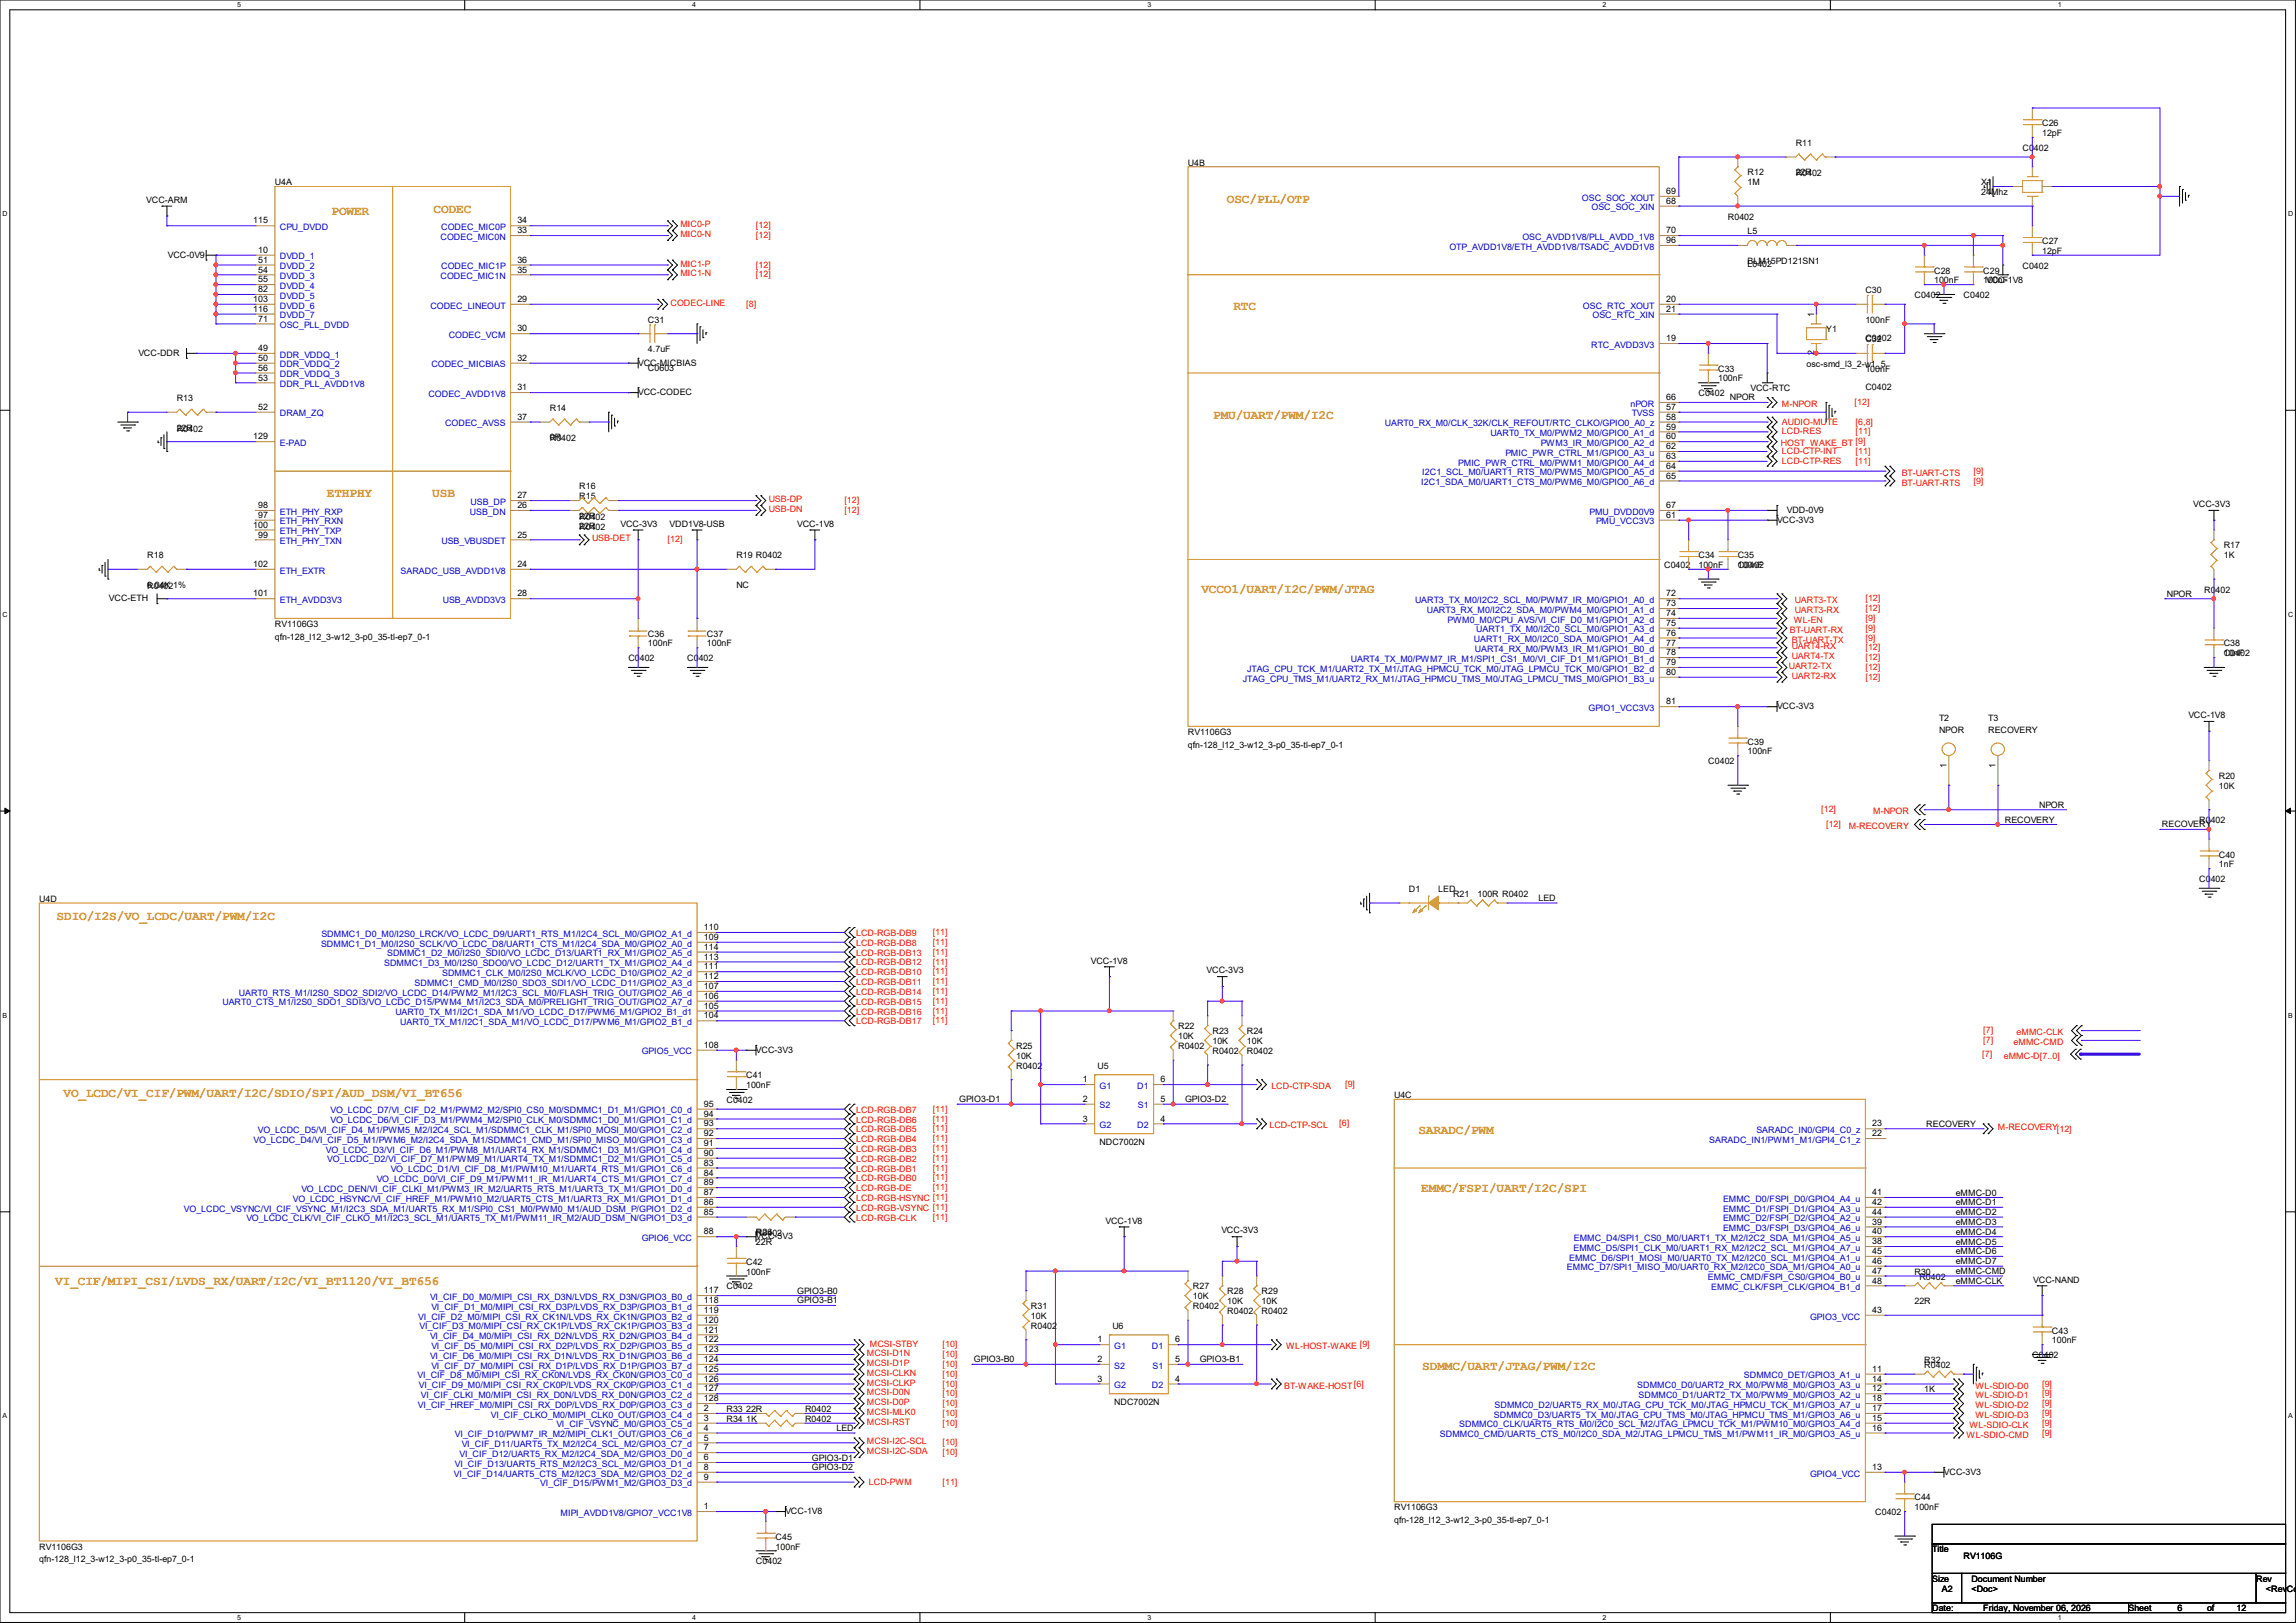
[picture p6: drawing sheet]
<svg xmlns="http://www.w3.org/2000/svg" width="297mm" height="210mm" viewBox="0 0 297 210" stroke-linecap="round" stroke-linejoin="round" font-family="sans-serif">
<defs><g id="words">
<g font-size="1.7" fill="#cc8006">
<text x="42.9" y="27.9">POWER</text>
<text x="56.1" y="27.6">CODEC</text>
<text x="158.7" y="26.2">OSC/PLL/OTP</text>
<text x="159.6" y="40">RTC</text>
<text x="156.9" y="54.3">PMU/UART/PWM/I2C</text>
<text x="42.3" y="64.3">ETHPHY</text>
<text x="55.9" y="64.3">USB</text>
<text x="155.4" y="76.8">VCCO1/UART/I2C/PWM/JTAG</text>
<text x="7.3" y="119">SDIO/I2S/VO_LCDC/UART/PWM/I2C</text>
<text x="8.2" y="141.9">VO_LCDC/VI_CIF/PWM/UART/I2C/SDIO/SPI/AUD_DSM/VI_BT656</text>
<text x="183.5" y="146.7">SARADC/PWM</text>
<text x="183.9" y="154.2">EMMC/FSPI/UART/I2C/SPI</text>
<text x="7.2" y="166.3">VI_CIF/MIPI_CSI/LVDS_RX/UART/I2C/VI_BT1120/VI_BT656</text>
<text x="184" y="177.2">SDMMC/UART/JTAG/PWM/I2C</text>
</g>
<g font-size="1.1">
<text x="264.2" y="16.3">C26</text>
<text x="264.2" y="17.6">12pF</text>
<text x="35.6" y="24">U4A</text>
<text x="153.7" y="21.4">U4B</text>
<text x="226.1" y="22.7">R12</text>
<text x="226.1" y="24">1M</text>
<text x="232.3" y="18.9">R11</text>
<text x="232.3" y="22.7">22R</text>
<text x="232.3" y="22.8">R0402</text>
<text x="256.3" y="24">X1</text>
<text x="261.6" y="19.5">C0</text>
<text x="263.1" y="19.5">402</text>
<text x="18.9" y="26.2">VCC-ARM</text>
<text x="32.8" y="28.9">115</text>
<text x="66.9" y="28.9">34</text>
<text x="215.5" y="25.1">69</text>
<text x="215.5" y="26.4">68</text>
<text x="223.5" y="28.4">R0402</text>
<text x="256.3" y="25.2">24Mhz</text>
<text x="21.7" y="33.4">VCC-0V9</text>
<text x="33.4" y="32.7">10</text>
<text x="33.4" y="34">51</text>
<text x="33.4" y="35.3">54</text>
<text x="66.9" y="35.3">35</text>
<text x="66.9" y="34">36</text>
<text x="66.9" y="30.2">33</text>
<text x="215.5" y="31.5">96</text>
<text x="215.5" y="30.2">70</text>
<text x="226.1" y="30.3">L5</text>
<text x="226.1" y="34.1">BLM15PD121SN1</text>
<text x="226.1" y="34.5">L0402</text>
<text x="250.2" y="35.4">C28</text>
<text x="256.5" y="35.4">C29</text>
<text x="261.6" y="34.8">C0402</text>
<text x="264.2" y="31.6">C27</text>
<text x="264.2" y="32.9">12pF</text>
<text x="32.8" y="39.1">103</text>
<text x="32.8" y="40.3">116</text>
<text x="33.4" y="36.5">55</text>
<text x="33.4" y="37.8">82</text>
<text x="33.4" y="41.6">71</text>
<text x="66.9" y="39.1">29</text>
<text x="83.8" y="41.7">C31</text>
<text x="215.5" y="40.3">21</text>
<text x="215.5" y="39.1">20</text>
<text x="234.7" y="41" transform="rotate(-90 234.7 41)">1</text>
<text x="241.3" y="37.9">C30</text>
<text x="241.3" y="41.7">100nF</text>
<text x="247.6" y="38.6">C0402</text>
<text x="250.2" y="36.7">100nF</text>
<text x="254" y="38.6">C0402</text>
<text x="256.5" y="36.7">1V0CC-1V8</text>
<text x="257.8" y="36.7">0nF</text>
<text x="17.9" y="46.1">VCC-DDR</text>
<text x="33.4" y="45.4">49</text>
<text x="33.4" y="46.7">50</text>
<text x="33.4" y="48">56</text>
<text x="66.9" y="46.7">32</text>
<text x="66.9" y="42.9">30</text>
<text x="82.5" y="47.3">VCC-MICBIAS</text>
<text x="83.8" y="45.6">4.7uF</text>
<text x="83.8" y="48">C0603</text>
<text x="215.5" y="44.2">19</text>
<text x="233.7" y="47.5">osc-smd_l3_2-w1_5</text>
<text x="234.7" y="46" transform="rotate(-90 234.7 46)">2</text>
<text x="236.2" y="43">Y1</text>
<text x="241.3" y="44.3">C3202</text>
<text x="241.3" y="44.2">C04</text>
<text x="22.9" y="51.9">R13</text>
<text x="33.4" y="49.2">53</text>
<text x="33.4" y="53">52</text>
<text x="66.9" y="50.5">31</text>
<text x="71.1" y="53.2">R14</text>
<text x="82.5" y="51.1">VCC-CODEC</text>
<text x="215.5" y="53">57</text>
<text x="215.5" y="51.8">66</text>
<text x="219.7" y="51.3">C0402</text>
<text x="222.2" y="48.1">C33</text>
<text x="222.2" y="49.4">100nF</text>
<text x="223.8" y="51.8">NPOR</text>
<text x="226.4" y="50.6">VCC-RTC</text>
<text x="241.3" y="48.1">100nF</text>
<text x="241.3" y="50.5">C0402</text>
<text x="22.9" y="55.7">22R</text>
<text x="22.9" y="55.8">R0402</text>
<text x="32.8" y="56.9">129</text>
<text x="66.9" y="54.3">37</text>
<text x="71.1" y="57">0R</text>
<text x="71.1" y="57.1">R0402</text>
<text x="215.5" y="59.4">63</text>
<text x="215.5" y="58.1">62</text>
<text x="215.5" y="56.9">60</text>
<text x="215.5" y="55.6">59</text>
<text x="215.5" y="54.3">58</text>
<text x="33.4" y="65.7">98</text>
<text x="66.9" y="65.7">26</text>
<text x="66.9" y="64.5">27</text>
<text x="74.9" y="64.6">R15</text>
<text x="74.9" y="63.3">R16</text>
<text x="215.5" y="65.7">67</text>
<text x="215.5" y="61.9">65</text>
<text x="215.5" y="60.7">64</text>
<text x="283.7" y="65.6">VCC-3V3</text>
<text x="32.8" y="68.3">100</text>
<text x="33.4" y="67">97</text>
<text x="33.4" y="69.6">99</text>
<text x="66.9" y="69.6">25</text>
<text x="74.9" y="68.4">22R</text>
<text x="74.9" y="68.5">R0402</text>
<text x="74.9" y="67.1">22R</text>
<text x="74.9" y="67.3">R0402</text>
<text x="80.3" y="68.2">VCC-3V3</text>
<text x="86.6" y="68.2">VDD1V8-USB</text>
<text x="103.1" y="68.2">VCC-1V8</text>
<text x="215.5" y="67">61</text>
<text x="229.9" y="67.6">VCC-3V3</text>
<text x="231.1" y="66.4">VDD-0V9</text>
<text x="287.7" y="71">R17</text>
<text x="14.1" y="77.8">VCC-ETH</text>
<text x="19" y="72.2">R18</text>
<text x="19" y="76">6.04K</text>
<text x="19" y="76.2">R04021%</text>
<text x="32.8" y="73.4">102</text>
<text x="32.8" y="77.2">101</text>
<text x="66.9" y="77.2">28</text>
<text x="66.9" y="73.4">24</text>
<text x="95.2" y="72.2">R19 R0402</text>
<text x="95.2" y="76">NC</text>
<text x="215.3" y="73.5">C0402</text>
<text x="215.5" y="77.2">72</text>
<text x="219.7" y="72.2">C34</text>
<text x="219.7" y="73.5">100nF</text>
<text x="224.8" y="72.2">C35</text>
<text x="224.8" y="73.5">1004n0F2</text>
<text x="224.8" y="73.5">C</text>
<text x="280.3" y="77.2">NPOR</text>
<text x="285.1" y="76.7">R0</text>
<text x="286.6" y="76.7">402</text>
<text x="287.7" y="72.2">1K</text>
<text x="35.6" y="81.1">RV1106G3</text>
<text x="35.6" y="82.8">qfn-128_l12_3-w12_3-p0_35-tl-ep7_0-1</text>
<text x="83.8" y="82.4">C36</text>
<text x="83.8" y="83.7">100nF</text>
<text x="91.4" y="82.4">C37</text>
<text x="91.4" y="83.7">100nF</text>
<text x="215.5" y="83.5">77</text>
<text x="215.5" y="82.3">76</text>
<text x="215.5" y="81">75</text>
<text x="215.5" y="79.7">74</text>
<text x="215.5" y="78.4">73</text>
<text x="287.7" y="83.7">C38</text>
<text x="81.3" y="85.6">C0</text>
<text x="82.8" y="85.6">402</text>
<text x="88.9" y="85.6">C0</text>
<text x="90.4" y="85.6">402</text>
<text x="215.5" y="87.3">80</text>
<text x="215.5" y="86.1">79</text>
<text x="215.5" y="84.8">78</text>
<text x="287.7" y="84.9">10n4F02</text>
<text x="287.7" y="84.9">C</text>
<text x="153.7" y="95.1">RV1106G3</text>
<text x="215.5" y="91.1">81</text>
<text x="229.9" y="91.8">VCC-3V3</text>
<text x="250.8" y="93.3">T2</text>
<text x="250.8" y="94.8">NPOR</text>
<text x="257.2" y="93.3">T3</text>
<text x="257.2" y="94.8">RECOVERY</text>
<text x="283.1" y="92.9">VCC-1V8</text>
<text x="153.7" y="96.7">qfn-128_l12_3-w12_3-p0_35-tl-ep7_0-1</text>
<text x="221" y="98.9">C0402</text>
<text x="226.1" y="96.4">C39</text>
<text x="226.1" y="97.6">100nF</text>
<text x="251.8" y="99.3" transform="rotate(-90 251.8 99.3)">1</text>
<text x="258.1" y="99.3" transform="rotate(-90 258.1 99.3)">1</text>
<text x="287" y="100.8">R20</text>
<text x="259.3" y="106.4">RECOVERY</text>
<text x="263.8" y="104.5">NPOR</text>
<text x="279.7" y="107.1">RECOVERY</text>
<text x="284.5" y="106.5">R0</text>
<text x="286" y="106.5">402</text>
<text x="287" y="102.1">10K</text>
<text x="287" y="111">C40</text>
<text x="287" y="112.2">1nF</text>
<text x="5.1" y="116.7">U4D</text>
<text x="182.2" y="115.4">D1</text>
<text x="186.1" y="115.4">LED</text>
<text x="188" y="116">R21</text>
<text x="191.1" y="116">100R R0402</text>
<text x="199" y="116.6">LED</text>
<text x="284.5" y="114.1">C0</text>
<text x="286" y="114.1">402</text>
<text x="91.1" y="120.4">110</text>
<text x="91.1" y="124.2">113</text>
<text x="91.1" y="122.9">114</text>
<text x="91.1" y="121.6">109</text>
<text x="91.1" y="125.4">111</text>
<text x="141.1" y="124.7">VCC-1V8</text>
<text x="156.1" y="125.9">VCC-3V3</text>
<text x="91.1" y="128">107</text>
<text x="91.1" y="126.7">112</text>
<text x="91.1" y="131.8">104</text>
<text x="91.1" y="130.5">105</text>
<text x="91.1" y="129.2">106</text>
<text x="91.1" y="135.6">108</text>
<text x="97.8" y="136.2">VCC-3V3</text>
<text x="131.4" y="135.7">R25</text>
<text x="131.4" y="137">10K</text>
<text x="152.4" y="133.2">R22</text>
<text x="152.4" y="134.5">10K</text>
<text x="152.4" y="135.7">R0402</text>
<text x="156.8" y="133.8">R23</text>
<text x="156.8" y="135.1">10K</text>
<text x="156.8" y="136.4">R0402</text>
<text x="161.3" y="133.8">R24</text>
<text x="161.3" y="135.1">10K</text>
<text x="161.3" y="136.4">R0402</text>
<text x="91.1" y="143.2">95</text>
<text x="94" y="142.7">C0402</text>
<text x="96.5" y="139.5">C41</text>
<text x="96.5" y="140.8">100nF</text>
<text x="124.1" y="142.6">GPIO3-D1</text>
<text x="131.4" y="138.3">R0402</text>
<text x="140.1" y="142.6">2</text>
<text x="140.1" y="140">1</text>
<text x="142" y="138.3">U5</text>
<text x="150.1" y="142.6">5</text>
<text x="150.1" y="140">6</text>
<text x="153.3" y="142.6">GPIO3-D2</text>
<text x="180.3" y="142.1">U4C</text>
<text x="91.1" y="149.6">90</text>
<text x="91.1" y="148.3">91</text>
<text x="91.1" y="147">92</text>
<text x="91.1" y="145.8">93</text>
<text x="91.1" y="144.5">94</text>
<text x="140.1" y="145.1">3</text>
<text x="142.2" y="148.2">NDC7002N</text>
<text x="150.1" y="145.1">4</text>
<text x="242.2" y="145.8">23</text>
<text x="242.2" y="147">22</text>
<text x="249.2" y="145.8">RECOVERY</text>
<text x="91.1" y="155.9">86</text>
<text x="91.1" y="154.6">87</text>
<text x="91.1" y="153.4">89</text>
<text x="91.1" y="152.1">84</text>
<text x="91.1" y="150.8">83</text>
<text x="242.2" y="155.9">42</text>
<text x="242.2" y="154.6">41</text>
<text x="253" y="154.7">eMMC-D0</text>
<text x="253" y="156">eMMC-D1</text>
<text x="91.1" y="157.2">85</text>
<text x="91.1" y="159.7">88</text>
<text x="97.8" y="160.4">VCC-3V3</text>
<text x="97.8" y="159.9">R2602</text>
<text x="97.8" y="161.1">22R</text>
<text x="97.8" y="160">R04</text>
<text x="143" y="158.3">VCC-1V8</text>
<text x="158" y="159.6">VCC-3V3</text>
<text x="242.2" y="161">38</text>
<text x="242.2" y="159.7">40</text>
<text x="242.2" y="158.5">39</text>
<text x="242.2" y="157.2">44</text>
<text x="253" y="157.2">eMMC-D2</text>
<text x="253" y="158.5">eMMC-D3</text>
<text x="253" y="159.8">eMMC-D4</text>
<text x="253" y="161">eMMC-D5</text>
<text x="91.1" y="167.3">117</text>
<text x="94" y="166.8">C0402</text>
<text x="96.5" y="163.7">C42</text>
<text x="96.5" y="164.9">100nF</text>
<text x="103.1" y="167.4">GPIO3-B0</text>
<text x="154.3" y="166.8">R27</text>
<text x="158.7" y="167.5">R28</text>
<text x="163.2" y="167.5">R29</text>
<text x="242.2" y="166.1">48</text>
<text x="242.2" y="164.8">47</text>
<text x="242.2" y="163.5">46</text>
<text x="242.2" y="162.3">45</text>
<text x="247.6" y="164.9">R30</text>
<text x="248.3" y="165.6">R0402</text>
<text x="253" y="162.3">eMMC-D6</text>
<text x="253" y="163.6">eMMC-D7</text>
<text x="253" y="164.8">eMMC-CMD</text>
<text x="253" y="166.1">eMMC-CLK</text>
<text x="263" y="165.9">VCC-NAND</text>
<text x="91.1" y="173.7">122</text>
<text x="91.1" y="172.4">121</text>
<text x="91.1" y="171.2">120</text>
<text x="91.1" y="169.9">119</text>
<text x="91.1" y="168.6">118</text>
<text x="103.1" y="168.7">GPIO3-B1</text>
<text x="133.3" y="169.4">R31</text>
<text x="133.3" y="170.6">10K</text>
<text x="133.3" y="171.9">R0402</text>
<text x="142" y="173.7">1</text>
<text x="143.9" y="171.9">U6</text>
<text x="152" y="173.7">6</text>
<text x="154.3" y="168.1">10K</text>
<text x="154.3" y="169.4">R0402</text>
<text x="158.7" y="168.7">10K</text>
<text x="158.7" y="170">R0402</text>
<text x="163.2" y="168.7">10K</text>
<text x="163.2" y="170">R0402</text>
<text x="242.2" y="169.9">43</text>
<text x="247.6" y="168.7">22R</text>
<text x="265.4" y="172.6">C43</text>
<text x="265.4" y="173.8">100nF</text>
<text x="91.1" y="178.8">126</text>
<text x="91.1" y="177.5">125</text>
<text x="91.1" y="176.2">124</text>
<text x="91.1" y="175">123</text>
<text x="126" y="176.3">GPIO3-B0</text>
<text x="142" y="176.2">2</text>
<text x="142" y="178.8">3</text>
<text x="152" y="176.2">5</text>
<text x="152" y="178.8">4</text>
<text x="155.2" y="176.3">GPIO3-B1</text>
<text x="242.2" y="178.8">14</text>
<text x="242.2" y="177.5">11</text>
<text x="248.9" y="176.4">R32</text>
<text x="248.9" y="177">R0402</text>
<text x="262.9" y="175.7">C0402</text>
<text x="91.1" y="185.1">4</text>
<text x="91.1" y="183.9">3</text>
<text x="91.1" y="182.6">2</text>
<text x="91.1" y="181.3">128</text>
<text x="91.1" y="180">127</text>
<text x="94" y="182.7">R33</text>
<text x="94" y="184">R34</text>
<text x="96.5" y="182.7">22R</text>
<text x="96.5" y="184">1K</text>
<text x="104.1" y="182.7">R0402</text>
<text x="104.1" y="184">R0402</text>
<text x="108.2" y="185.2">LED</text>
<text x="144.1" y="181.8">NDC7002N</text>
<text x="242.2" y="185.1">16</text>
<text x="242.2" y="183.9">15</text>
<text x="242.2" y="182.6">17</text>
<text x="242.2" y="181.3">18</text>
<text x="242.2" y="180">12</text>
<text x="248.9" y="180.2">1K</text>
<text x="91.1" y="186.4">5</text>
<text x="91.1" y="187.7">7</text>
<text x="91.1" y="188.9">6</text>
<text x="91.1" y="190.2">8</text>
<text x="91.1" y="191.5">9</text>
<text x="105" y="189">GPIO3-D1</text>
<text x="105" y="190.2">GPIO3-D2</text>
<text x="242.2" y="190.2">13</text>
<text x="251.5" y="190.8">VCC-3V3</text>
<text x="91.1" y="195.3">1</text>
<text x="101.6" y="195.9">VCC-1V8</text>
<text x="180.3" y="195.4">RV1106G3</text>
<text x="180.3" y="197.1">qfn-128_l12_3-w12_3-p0_35-tl-ep7_0-1</text>
<text x="242.6" y="196">C0402</text>
<text x="247.6" y="194.1">C44</text>
<text x="247.6" y="195.4">100nF</text>
<text x="5.1" y="200.5">RV1106G3</text>
<text x="5.1" y="202.1">qfn-128_l12_3-w12_3-p0_35-tl-ep7_0-1</text>
<text x="97.8" y="202.4">C0402</text>
<text x="100.3" y="199.2">C45</text>
<text x="100.3" y="200.5">100nF</text>
<text x="249.9" y="200.9">Title</text>
<text x="254" y="201.8">RV1106G</text>
<text x="249.9" y="204.7">Size</text>
<text x="249.9" y="208.5">Date:</text>
<text x="251.2" y="206">A2</text>
<text x="255" y="204.7">Document Number</text>
<text x="255" y="206">&lt;Doc&gt;</text>
<text x="256.5" y="208.5">Friday, November 06, 2026</text>
<text x="275.3" y="208.5">Sheet</text>
<text x="281.7" y="208.5">6</text>
<text x="285.5" y="208.5">of</text>
<text x="289.3" y="208.5">12</text>
<text x="291.8" y="204.7">Rev</text>
<text x="293.1" y="206">&lt;Rev</text>
<text x="295.8" y="206">Code</text>
</g>
<g font-size="1.1" fill="#00c">
<text x="36.2" y="29.8">CPU_DVDD</text>
<text x="57.1" y="29.8">CODEC_MIC0P</text>
<text x="204.6" y="26">OSC_SOC_XOUT</text>
<text x="205.9" y="27.2">OSC_SOC_XIN</text>
<text x="36.2" y="33.6">DVDD_1</text>
<text x="36.2" y="34.8">DVDD_2</text>
<text x="57" y="31">CODEC_MIC0N</text>
<text x="57.1" y="34.8">CODEC_MIC1P</text>
<text x="187.5" y="32.3">OTP_AVDD1V8/ETH_AVDD1V8/TSADC_AVDD1V8</text>
<text x="196.9" y="31">OSC_AVDD1V8/PLL_AVDD_1V8</text>
<text x="36.2" y="36.1">DVDD_3</text>
<text x="36.2" y="37.4">DVDD_4</text>
<text x="36.2" y="38.7">DVDD_5</text>
<text x="36.2" y="39.9">DVDD_6</text>
<text x="36.2" y="41.2">DVDD_7</text>
<text x="55.7" y="39.9">CODEC_LINEOUT</text>
<text x="57" y="36.1">CODEC_MIC1N</text>
<text x="204.8" y="39.9">OSC_RTC_XOUT</text>
<text x="206" y="41.2">OSC_RTC_XIN</text>
<text x="36.2" y="42.5">OSC_PLL_DVDD</text>
<text x="36.2" y="46.3">DDR_VDDQ_1</text>
<text x="36.2" y="47.5">DDR_VDDQ_2</text>
<text x="55.8" y="47.5">CODEC_MICBIAS</text>
<text x="58" y="43.7">CODEC_VCM</text>
<text x="205.8" y="45">RTC_AVDD3V3</text>
<text x="36.2" y="48.8">DDR_VDDQ_3</text>
<text x="36.2" y="50.1">DDR_PLL_AVDD1V8</text>
<text x="36.2" y="53.9">DRAM_ZQ</text>
<text x="55.4" y="51.4">CODEC_AVDD1V8</text>
<text x="210.9" y="52.6">nPOR</text>
<text x="211.1" y="53.9">TVSS</text>
<text x="36.2" y="57.7">E-PAD</text>
<text x="57.6" y="55.2">CODEC_AVSS</text>
<text x="179.2" y="55.2">UART0_RX_M0/CLK_32K/CLK_REFOUT/RTC_CLKO/GPIO0_A0_z</text>
<text x="192.8" y="56.4">UART0_TX_M0/PWM2_M0/GPIO0_A1_d</text>
<text x="194.7" y="59">PMIC_PWR_CTRL_M1/GPIO0_A3_u</text>
<text x="199.3" y="57.7">PWM3_IR_M0/GPIO0_A2_d</text>
<text x="60.9" y="65.3">USB_DP</text>
<text x="183.9" y="62.8">I2C1_SDA_M0/UART1_CTS_M0/PWM6_M0/GPIO0_A6_d</text>
<text x="184" y="61.5">I2C1_SCL_M0/UART1_RTS_M0/PWM5_M0/GPIO0_A5_d</text>
<text x="188.6" y="60.2">PMIC_PWR_CTRL_M0/PWM1_M0/GPIO0_A4_d</text>
<text x="36.2" y="66.6">ETH_PHY_RXP</text>
<text x="36.2" y="67.9">ETH_PHY_RXN</text>
<text x="36.2" y="69.1">ETH_PHY_TXP</text>
<text x="36.2" y="70.4">ETH_PHY_TXN</text>
<text x="57.1" y="70.4">USB_VBUSDET</text>
<text x="60.8" y="66.6">USB_DN</text>
<text x="205.6" y="66.6">PMU_DVDD0V9</text>
<text x="206.5" y="67.9">PMU_VCC3V3</text>
<text x="36.2" y="74.2">ETH_EXTR</text>
<text x="51.8" y="74.2">SARADC_USB_AVDD1V8</text>
<text x="36.2" y="78">ETH_AVDD3V3</text>
<text x="57.3" y="78">USB_AVDD3V3</text>
<text x="183" y="78">UART3_TX_M0/I2C2_SCL_M0/PWM7_IR_M0/GPIO1_A0_d</text>
<text x="184.6" y="79.3">UART3_RX_M0/I2C2_SDA_M0/PWM4_M0/GPIO1_A1_d</text>
<text x="187.2" y="80.6">PWM0_M0/CPU_AVS/VI_CIF_D0_M1/GPIO1_A2_d</text>
<text x="190.7" y="83.1">UART1_RX_M0/I2C0_SDA_M0/GPIO1_A4_d</text>
<text x="191" y="81.8">UART1_TX_M0/I2C0_SCL_M0/GPIO1_A3_d</text>
<text x="160.8" y="88.2">JTAG_CPU_TMS_M1/UART2_RX_M1/JTAG_HPMCU_TMS_M0/JTAG_LPMCU_TMS_M0/GPIO1_B3_u</text>
<text x="161.3" y="86.9">JTAG_CPU_TCK_M1/UART2_TX_M1/JTAG_HPMCU_TCK_M0/JTAG_LPMCU_TCK_M0/GPIO1_B2_d</text>
<text x="174.8" y="85.6">UART4_TX_M0/PWM7_IR_M1/SPI1_CS1_M0/VI_CIF_D1_M1/GPIO1_B1_d</text>
<text x="190.8" y="84.4">UART4_RX_M0/PWM3_IR_M1/GPIO1_B0_d</text>
<text x="205.5" y="92">GPIO1_VCC3V3</text>
<text x="41.5" y="122.5">SDMMC1_D1_M0/I2S0_SCLK/VO_LCDC_D8/UART1_CTS_M1/I2C4_SDA_M0/GPIO2_A0_d</text>
<text x="41.6" y="121.2">SDMMC1_D0_M0/I2S0_LRCK/VO_LCDC_D9/UART1_RTS_M1/I2C4_SCL_M0/GPIO2_A1_d</text>
<text x="49.7" y="125">SDMMC1_D3_M0/I2S0_SDO0/VO_LCDC_D12/UART1_TX_M1/GPIO2_A4_d</text>
<text x="50.1" y="123.7">SDMMC1_D2_M0/I2S0_SDI0/VO_LCDC_D13/UART1_RX_M1/GPIO2_A5_d</text>
<text x="28.8" y="130.1">UART0_CTS_M1/I2S0_SDO1_SDI3/VO_LCDC_D15/PWM4_M1/I2C3_SDA_M0/PRELIGHT_TRIG_OUT/GPIO2_A7_d</text>
<text x="30.9" y="128.8">UART0_RTS_M1/I2S0_SDO2_SDI2/VO_LCDC_D14/PWM2_M1/I2C3_SCL_M0/FLASH_TRIG_OUT/GPIO2_A6_d</text>
<text x="51.1" y="131.4">UART0_TX_M1/I2C1_SDA_M1/VO_LCDC_D17/PWM6_M1/GPIO2_B1_d1</text>
<text x="53.6" y="127.6">SDMMC1_CMD_M0/I2S0_SDO3_SDI1/VO_LCDC_D11/GPIO2_A3_d</text>
<text x="57.2" y="126.3">SDMMC1_CLK_M0/I2S0_MCLK/VO_LCDC_D10/GPIO2_A2_d</text>
<text x="51.8" y="132.6">UART0_TX_M1/I2C1_SDA_M1/VO_LCDC_D17/PWM6_M1/GPIO2_B1_d</text>
<text x="83" y="136.4">GPIO5_VCC</text>
<text x="142.2" y="143.4">S2</text>
<text x="142.2" y="140.9">G1</text>
<text x="147.1" y="140.9">D1</text>
<text x="147.2" y="143.4">S1</text>
<text x="32.8" y="147.9">VO_LCDC_D4/VI_CIF_D5_M1/PWM6_M2/I2C4_SDA_M1/SDMMC1_CMD_M1/SPI0_MISO_M0/GPIO1_C3_d</text>
<text x="33.4" y="146.6">VO_LCDC_D5/VI_CIF_D4_M1/PWM5_M2/I2C4_SCL_M1/SDMMC1_CLK_M1/SPI0_MOSI_M0/GPIO1_C2_d</text>
<text x="42.2" y="149.1">VO_LCDC_D3/VI_CIF_D6_M1/PWM8_M1/UART4_RX_M1/SDMMC1_D3_M1/GPIO1_C4_d</text>
<text x="42.8" y="145.3">VO_LCDC_D6/VI_CIF_D3_M1/PWM4_M2/SPI0_CLK_M0/SDMMC1_D0_M1/GPIO1_C1_d</text>
<text x="42.8" y="144.1">VO_LCDC_D7/VI_CIF_D2_M1/PWM2_M2/SPI0_CS0_M0/SDMMC1_D1_M1/GPIO1_C0_d</text>
<text x="142.2" y="146">G2</text>
<text x="147.1" y="146">D2</text>
<text x="221.1" y="147.9">SARADC_IN1/PWM1_M1/GPI4_C1_z</text>
<text x="227.2" y="146.6">SARADC_IN0/GPI4_C0_z</text>
<text x="37.9" y="155.5">VO_LCDC_HSYNC/VI_CIF_HREF_M1/PWM10_M2/UART5_CTS_M1/UART3_RX_M1/GPIO1_D1_d</text>
<text x="39" y="154.2">VO_LCDC_DEN/VI_CIF_CLKI_M1/PWM3_IR_M2/UART5_RTS_M1/UART3_TX_M1/GPIO1_D0_d</text>
<text x="42.3" y="150.4">VO_LCDC_D2/VI_CIF_D7_M1/PWM9_M1/UART4_TX_M1/SDMMC1_D2_M1/GPIO1_C5_d</text>
<text x="48.7" y="153">VO_LCDC_D0/VI_CIF_D9_M1/PWM11_IR_M1/UART4_CTS_M1/GPIO1_C7_d</text>
<text x="50.5" y="151.7">VO_LCDC_D1/VI_CIF_D8_M1/PWM10_M1/UART4_RTS_M1/GPIO1_C6_d</text>
<text x="222.9" y="155.5">EMMC_D0/FSPI_D0/GPIO4_A4_u</text>
<text x="23.8" y="156.8">VO_LCDC_VSYNC/VI_CIF_VSYNC_M1/I2C3_SDA_M1/UART5_RX_M1/SPI0_CS1_M0/PWM0_M1/AUD_DSM_P/GPIO1_D2_d</text>
<text x="31.9" y="158">VO_LCDC_CLK/VI_CIF_CLKO_M1/I2C3_SCL_M1/UART5_TX_M1/PWM11_IR_M2/AUD_DSM_N/GPIO1_D3_d</text>
<text x="83" y="160.6">GPIO6_VCC</text>
<text x="203.5" y="161.8">EMMC_D5/SPI1_CLK_M0/UART1_RX_M2/I2C2_SCL_M1/GPIO4_A7_u</text>
<text x="203.6" y="160.6">EMMC_D4/SPI1_CS0_M0/UART1_TX_M2/I2C2_SDA_M1/GPIO4_A5_u</text>
<text x="222.9" y="159.3">EMMC_D3/FSPI_D3/GPIO4_A6_u</text>
<text x="222.9" y="158">EMMC_D2/FSPI_D2/GPIO4_A2_u</text>
<text x="222.9" y="156.8">EMMC_D1/FSPI_D1/GPIO4_A3_u</text>
<text x="202.7" y="164.4">EMMC_D7/SPI1_MISO_M0/UART0_RX_M2/I2C0_SDA_M1/GPIO4_A0_u</text>
<text x="203" y="163.1">EMMC_D6/SPI1_MOSI_M0/UART0_TX_M2/I2C0_SCL_M1/GPIO4_A1_u</text>
<text x="220.9" y="165.7">EMMC_CMD/FSPI_CS0/GPIO4_B0_u</text>
<text x="221.4" y="166.9">EMMC_CLK/FSPI_CLK/GPIO4_B1_d</text>
<text x="54.1" y="170.7">VI_CIF_D2_M0/MIPI_CSI_RX_CK1N/LVDS_RX_CK1N/GPIO3_B2_d</text>
<text x="54.3" y="172">VI_CIF_D3_M0/MIPI_CSI_RX_CK1P/LVDS_RX_CK1P/GPIO3_B3_d</text>
<text x="55.6" y="173.3">VI_CIF_D4_M0/MIPI_CSI_RX_D2N/LVDS_RX_D2N/GPIO3_B4_d</text>
<text x="55.6" y="168.2">VI_CIF_D0_M0/MIPI_CSI_RX_D3N/LVDS_RX_D3N/GPIO3_B0_d</text>
<text x="55.8" y="169.5">VI_CIF_D1_M0/MIPI_CSI_RX_D3P/LVDS_RX_D3P/GPIO3_B1_d</text>
<text x="234.1" y="170.7">GPIO3_VCC</text>
<text x="54" y="178.4">VI_CIF_D8_M0/MIPI_CSI_RX_CK0N/LVDS_RX_CK0N/GPIO3_C0_d</text>
<text x="54.2" y="179.6">VI_CIF_D9_M0/MIPI_CSI_RX_CK0P/LVDS_RX_CK0P/GPIO3_C1_d</text>
<text x="55.6" y="175.8">VI_CIF_D6_M0/MIPI_CSI_RX_D1N/LVDS_RX_D1N/GPIO3_B6_d</text>
<text x="55.8" y="177.1">VI_CIF_D7_M0/MIPI_CSI_RX_D1P/LVDS_RX_D1P/GPIO3_B7_d</text>
<text x="55.8" y="174.5">VI_CIF_D5_M0/MIPI_CSI_RX_D2P/LVDS_RX_D2P/GPIO3_B5_d</text>
<text x="144.1" y="177.1">S2</text>
<text x="144.1" y="179.6">G2</text>
<text x="144.1" y="174.5">G1</text>
<text x="149" y="174.5">D1</text>
<text x="149" y="179.6">D2</text>
<text x="149.1" y="177.1">S1</text>
<text x="211.8" y="179.6">SDMMC0_D0/UART2_RX_M0/PWM8_M0/GPIO3_A3_u</text>
<text x="225.6" y="178.4">SDMMC0_DET/GPIO3_A1_u</text>
<text x="54.1" y="182.2">VI_CIF_HREF_M0/MIPI_CSI_RX_D0P/LVDS_RX_D0P/GPIO3_C3_d</text>
<text x="54.4" y="180.9">VI_CIF_CLKI_M0/MIPI_CSI_RX_D0N/LVDS_RX_D0N/GPIO3_C2_d</text>
<text x="58.8" y="186">VI_CIF_D10/PWM7_IR_M2/MIPI_CLK1_OUT/GPIO3_C6_d</text>
<text x="63.5" y="183.4">VI_CIF_CLKO_M0/MIPI_CLK0_OUT/GPIO3_C4_d</text>
<text x="72" y="184.7">VI_CIF_VSYNC_M0/GPIO3_C5_d</text>
<text x="186.3" y="186">SDMMC0_CMD/UART5_CTS_M0/I2C0_SDA_M2/JTAG_LPMCU_TMS_M1/PWM11_IR_M0/GPIO3_A5_u</text>
<text x="188.8" y="184.7">SDMMC0_CLK/UART5_RTS_M0/I2C0_SCL_M2/JTAG_LPMCU_TCK_M1/PWM10_M0/GPIO3_A4_d</text>
<text x="193.3" y="183.4">SDMMC0_D3/UART5_TX_M0/JTAG_CPU_TMS_M0/JTAG_HPMCU_TMS_M1/GPIO3_A6_u</text>
<text x="193.3" y="182.2">SDMMC0_D2/UART5_RX_M0/JTAG_CPU_TCK_M0/JTAG_HPMCU_TCK_M1/GPIO3_A7_u</text>
<text x="212" y="180.9">SDMMC0_D1/UART2_TX_M0/PWM9_M0/GPIO3_A2_u</text>
<text x="58.7" y="191.1">VI_CIF_D14/UART5_CTS_M2/I2C3_SDA_M2/GPIO3_D2_d</text>
<text x="58.8" y="189.8">VI_CIF_D13/UART5_RTS_M2/I2C3_SCL_M2/GPIO3_D1_d</text>
<text x="59.4" y="188.5">VI_CIF_D12/UART5_RX_M2/I2C4_SDA_M2/GPIO3_D0_d</text>
<text x="59.7" y="187.2">VI_CIF_D11/UART5_TX_M2/I2C4_SCL_M2/GPIO3_C7_d</text>
<text x="234.1" y="191.1">GPIO4_VCC</text>
<text x="69.9" y="192.3">VI_CIF_D15/PWM1_M2/GPIO3_D3_d</text>
<text x="72.5" y="196.1">MIPI_AVDD1V8/GPIO7_VCC1V8</text>
</g>
<g font-size="1.1" fill="#f00">
<text x="88" y="29.4">MIC0-P</text>
<text x="97.8" y="29.5">[12]</text>
<text x="88" y="30.7">MIC0-N</text>
<text x="88" y="34.5">MIC1-P</text>
<text x="88" y="35.8">MIC1-N</text>
<text x="97.8" y="30.8">[12]</text>
<text x="97.8" y="34.6">[12]</text>
<text x="97.8" y="35.9">[12]</text>
<text x="86.7" y="39.6">CODEC-LINE</text>
<text x="96.5" y="39.7">[8]</text>
<text x="230.5" y="52.7">M-NPOR</text>
<text x="239.9" y="52.4">[12]</text>
<text x="230.4" y="57.7">HOST_WAKE_BT [9]</text>
<text x="230.5" y="58.8">LCD-CTP-INT</text>
<text x="230.5" y="56.2">LCD-RES</text>
<text x="230.5" y="54.9">AUDIO-MUTE</text>
<text x="240" y="58.8">[11]</text>
<text x="240" y="56.2">[11]</text>
<text x="240" y="54.9">[6,8]</text>
<text x="99.4" y="65">USB-DP</text>
<text x="109.2" y="65.1">[12]</text>
<text x="230.5" y="60">LCD-CTP-RES</text>
<text x="240" y="60">[11]</text>
<text x="246" y="62.8">BT-UART-RTS</text>
<text x="246" y="61.6">BT-UART-CTS</text>
<text x="255.3" y="62.6">[9]</text>
<text x="255.3" y="61.3">[9]</text>
<text x="76.6" y="70.1">USB-DET</text>
<text x="86.4" y="70.2">[12]</text>
<text x="99.4" y="66.3">USB-DN</text>
<text x="109.2" y="66.4">[12]</text>
<text x="241.3" y="77.8">[12]</text>
<text x="231.5" y="81.9">BT-UART-RX</text>
<text x="231.8" y="83.1">BT-UART-TX</text>
<text x="232" y="80.6">WL-EN</text>
<text x="232.2" y="78.1">UART3-TX</text>
<text x="232.2" y="79.3">UART3-RX</text>
<text x="241.3" y="81.6">[9]</text>
<text x="241.3" y="82.9">[9]</text>
<text x="241.3" y="80.3">[9]</text>
<text x="241.3" y="79.1">[12]</text>
<text x="231.4" y="86.6">UART2-TX</text>
<text x="231.8" y="87.8">UART2-RX</text>
<text x="231.8" y="84">UART4-RX</text>
<text x="231.8" y="85.3">UART4-TX</text>
<text x="241.3" y="86.7">[12]</text>
<text x="241.3" y="88">[12]</text>
<text x="241.3" y="84.2">[12]</text>
<text x="241.3" y="85.4">[12]</text>
<text x="235.6" y="105.1">[12]</text>
<text x="236.2" y="107">[12]</text>
<text x="239.1" y="107.3">M-RECOVERY</text>
<text x="242.3" y="105.4">M-NPOR</text>
<text x="110.7" y="121.1">LCD-RGB-DB9</text>
<text x="110.7" y="122.4">LCD-RGB-DB8</text>
<text x="110.7" y="123.7">LCD-RGB-DB13</text>
<text x="110.7" y="124.9">LCD-RGB-DB12</text>
<text x="120.6" y="121">[11]</text>
<text x="120.6" y="122.3">[11]</text>
<text x="120.6" y="123.5">[11]</text>
<text x="120.6" y="124.8">[11]</text>
<text x="110.7" y="126.2">LCD-RGB-DB10</text>
<text x="110.7" y="127.5">LCD-RGB-DB11</text>
<text x="110.7" y="128.7">LCD-RGB-DB14</text>
<text x="110.7" y="130">LCD-RGB-DB15</text>
<text x="110.7" y="131.3">LCD-RGB-DB16</text>
<text x="120.6" y="126.1">[11]</text>
<text x="120.6" y="127.3">[11]</text>
<text x="120.6" y="128.6">[11]</text>
<text x="120.6" y="129.9">[11]</text>
<text x="120.6" y="131.1">[11]</text>
<text x="110.7" y="132.5">LCD-RGB-DB17</text>
<text x="120.6" y="132.4">[11]</text>
<text x="256.4" y="136.7">[7]</text>
<text x="256.5" y="133.7">[7]</text>
<text x="256.5" y="135">[7]</text>
<text x="259.2" y="137">eMMC-D[7..0]</text>
<text x="260.5" y="135.2">eMMC-CMD</text>
<text x="260.9" y="133.9">eMMC-CLK</text>
<text x="110.7" y="144">LCD-RGB-DB7</text>
<text x="120.6" y="143.8">[11]</text>
<text x="164.5" y="140.9">LCD-CTP-SDA</text>
<text x="174" y="140.7">[9]</text>
<text x="110.7" y="145.2">LCD-RGB-DB6</text>
<text x="110.7" y="146.5">LCD-RGB-DB5</text>
<text x="110.7" y="147.8">LCD-RGB-DB4</text>
<text x="110.7" y="149.1">LCD-RGB-DB3</text>
<text x="120.6" y="145.1">[11]</text>
<text x="120.6" y="146.4">[11]</text>
<text x="120.6" y="147.7">[11]</text>
<text x="120.6" y="148.9">[11]</text>
<text x="164.2" y="146">LCD-CTP-SCL</text>
<text x="173.2" y="145.8">[6]</text>
<text x="258.4" y="146.3">M-RECOVERY[12]</text>
<text x="110.7" y="150.3">LCD-RGB-DB2</text>
<text x="110.7" y="151.6">LCD-RGB-DB1</text>
<text x="110.7" y="152.9">LCD-RGB-DB0</text>
<text x="110.7" y="154.1">LCD-RGB-DE</text>
<text x="110.7" y="155.4">LCD-RGB-HSYNC [11]</text>
<text x="120.6" y="150.2">[11]</text>
<text x="120.6" y="151.5">[11]</text>
<text x="120.6" y="152.7">[11]</text>
<text x="120.6" y="154">[11]</text>
<text x="110.7" y="156.7">LCD-RGB-VSYNC [11]</text>
<text x="110.7" y="157.9">LCD-RGB-CLK</text>
<text x="120.6" y="157.8">[11]</text>
<text x="112.1" y="175.5">MCSI-D1N</text>
<text x="112.1" y="176.7">MCSI-D1P</text>
<text x="112.1" y="178">MCSI-CLKN</text>
<text x="112.1" y="179.3">MCSI-CLKP</text>
<text x="112.5" y="174.3">MCSI-STBY</text>
<text x="121.9" y="175.6">[10]</text>
<text x="121.9" y="176.9">[10]</text>
<text x="121.9" y="178.1">[10]</text>
<text x="121.9" y="179.4">[10]</text>
<text x="121.9" y="174.3">[10]</text>
<text x="166.1" y="179.7">BT-WAKE-HOST[6]</text>
<text x="166.4" y="174.6">WL-HOST-WAKE [9]</text>
<text x="255.5" y="179.7">WL-SDIO-D0</text>
<text x="264.2" y="179.4">[9]</text>
<text x="112.1" y="183.1">MCSI-MLK0</text>
<text x="112.1" y="180.6">MCSI-D0N</text>
<text x="112.1" y="181.8">MCSI-D0P</text>
<text x="112.1" y="184.4">MCSI-RST</text>
<text x="121.9" y="183.2">[10]</text>
<text x="121.9" y="180.7">[10]</text>
<text x="121.9" y="181.9">[10]</text>
<text x="121.9" y="184.5">[10]</text>
<text x="254.8" y="184.7">WL-SDIO-CLK</text>
<text x="255.5" y="180.9">WL-SDIO-D1</text>
<text x="255.5" y="182.2">WL-SDIO-D2</text>
<text x="255.5" y="183.5">WL-SDIO-D3</text>
<text x="264.2" y="185.8">[9]</text>
<text x="264.2" y="184.5">[9]</text>
<text x="264.2" y="180.7">[9]</text>
<text x="264.2" y="181.9">[9]</text>
<text x="264.2" y="183.2">[9]</text>
<text x="112.1" y="186.9">MCSI-I2C-SCL</text>
<text x="112.1" y="188.2">MCSI-I2C-SDA</text>
<text x="121.9" y="187">[10]</text>
<text x="121.9" y="188.3">[10]</text>
<text x="254.4" y="186">WL-SDIO-CMD</text>
<text x="112.4" y="192.1">LCD-PWM</text>
<text x="121.9" y="192.1">[11]</text>
</g>
<g font-size=".9">
<text x="30.7" y=".9">5</text>
<text x="89.5" y=".9">4</text>
<text x="148.4" y=".9">3</text>
<text x="207.3" y=".9">2</text>
<text x="266.2" y=".9">1</text>
<text x=".3" y="28">D</text>
<text x="296" y="28">D</text>
<text x=".3" y="79.8">C</text>
<text x="296" y="79.8">C</text>
<text x=".3" y="131.7">B</text>
<text x="296" y="131.7">B</text>
<text x=".3" y="183.5">A</text>
<text x="296" y="183.5">A</text>
<text x="30.7" y="209.6">5</text>
<text x="89.5" y="209.6">4</text>
<text x="148.4" y="209.6">3</text>
<text x="207.3" y="209.6">2</text>
<text x="266.2" y="209.6">1</text>
</g>
</g></defs>
<g fill="none" stroke="#000" stroke-width=".13">
<path d="M0 0h296.9v209.9h-296.9zM1.3 1.3h294.4v207.4h-294.4zM60.1 0v1.3M119 0v1.3M177.9 0v1.3M236.8 0v1.3M21 26.7h.1M21 26.7h1.2M21.6 27.9h.1M21.6 26.7v1.2M26.7 33.7h.1M26.7 33h1.2"/>
<path d="M26.7 32.4v1.3M27.9 33h.1M85.1 38.7h.1M85.1 38.7l.6 .7-.6 .6M85.7 38.7h.1M85.7 38.7l.7 .7-.7 .6M86.4 29.8h.1M86.4 28.6h.1M86.4 31.1h.1M86.4 34.9h.1M86.4 33.7h.1M86.4 36.2h.1"/>
<path d="M86.4 28.6l.6 .6-.6 .6M86.4 29.8l.6 .7-.6 .6M86.4 33.7l.6 .6-.6 .6M86.4 34.9l.6 .7-.6 .6M87 29.8h.1M87 28.6h.1M87 31.1h.1M87 34.9h.1M87 33.7h.1M87 36.2h.1M87 28.6l.6 .6-.6 .6M87 29.8l.6 .7-.6 .6"/>
<path d="M87 33.7l.6 .6-.6 .6M87 34.9l.6 .7-.6 .6M250.2 38.1h2.5M250.6 38.5h1.7M251 38.9h.1M251 38.9h1M251.3 39.2h.3M251.6 39.2h.1M252.3 38.5h.1M252.7 38.1h.1M256.7 24.3h.1M256.7 24v.3"/>
<path d="M257 23.6h.1M257 23.6v1M257.4 25h.1M257.4 23.2v1.8M257.8 25.4h.1M257.8 22.9v2.5M258.4 35.6h1.3M259.1 34.3h.1M259.1 34.3v1.3M259.7 35.6h.1M281.9 24.1h.1M281.9 24.1v2.6"/>
<path d="M282.3 24.5h.1M282.3 24.5v1.8M282.7 25.9h.1M282.7 24.9v1M283.1 25.3h.1M283.1 25.3v.2M0 53.1h1.3M15.2 54.6h2.6M15.6 55h1.8M16 55.4h.1M16 55.4h1M16.4 55.8h.2"/>
<path d="M16.6 55.8h.1M17.4 55h.1M17.8 54.6h.1M20.4 57.3h.1M20.4 57v.3M20.8 56.6h.1M20.8 56.6v1.1M21.2 58h.1M21.2 56.3v1.7M21.6 58.4h.1M21.6 55.9v2.5M24.1 46.4h.1"/>
<path d="M24.1 45.7h1.3M24.1 45.1v1.3M25.4 45.7h.1M78.7 53.3h.1M78.7 53.3v2.6M79.1 53.7h.1M79.1 53.7v1.8M79.5 55.1h.1M79.5 54.1v1M79.9 54.5h.1M79.9 54.5v.2M81.3 50.8h.1"/>
<path d="M81.3 47h.1M81.3 50.8h1.2M81.3 47h1.2M82.5 50.2h.1M82.5 46.4h.1M82.5 46.4v1.2M82.5 50.2v1.2M85.1 40h.1M85.7 40h.1M90.2 41.9h.1M90.2 41.9v2.5M90.6 42.3h.1"/>
<path d="M90.6 42.3v1.8M90.9 43.7h.1M90.9 42.7v1M91.3 43.1h.1M91.3 43.1v.2M219.7 49.5h2.5M220.1 49.9h1.8M220.5 50.3h.1M220.5 50.3h1M220.9 50.7h.2M221.1 50.7h.1M221.9 49.9h.1"/>
<path d="M222.2 49.5h.1M228 49.5h1.2M228.6 48.3h.1M228.6 56.5h.1M228.6 57.8h.1M228.6 59.1h.1M228.6 55.2h.1M228.6 54h.1M228.6 51.4h.1M228.6 52.7h.1M228.6 48.3v1.2M228.6 56.5l.6 .7-.6 .6"/>
<path d="M228.6 59.1l.6 .6-.6 .6M228.6 57.8l.6 .6-.6 .7M228.6 55.2l.6 .7-.6 .6M228.6 54l.6 .6-.6 .6M228.6 51.4l.6 .7-.6 .6M229.2 49.5h.1M229.2 56.5h.1M229.2 57.8h.1M229.2 59.1h.1M229.2 55.2h.1M229.2 54h.1M229.2 51.4h.1"/>
<path d="M229.2 52.7h.1M229.2 56.5l.7 .7-.7 .6M229.2 59.1l.7 .6-.7 .6M229.2 57.8l.7 .6-.7 .7M229.2 55.2l.7 .7-.7 .6M229.2 54l.7 .6-.7 .6M229.2 51.4l.7 .7-.7 .6M236.2 52.1h.1M236.2 52.1v2.5M236.6 52.5h.1M236.6 52.5v1.7M237 53.8h.1"/>
<path d="M237 52.8v1M237.4 53.2h.1M237.4 53.2v.3M248.9 43.2h2.6M249.3 43.6h1.8M249.7 43.9h.1M249.7 43.9h1M250.1 44.3h.2M250.3 44.3h.1M251.1 43.6h.1M251.5 43.2h.1M295.7 53.1h1.2"/>
<path d="M12.8 73.8h.1M12.8 73.5v.3M13.2 73.2h.1M13.2 73.2v1M13.6 74.5h.1M13.6 72.8v1.7M14 74.9h.1M14 72.4v2.5M20.3 78.1h.1M20.3 77.5h1.3M20.3 76.8v1.3M21.6 77.5h.1"/>
<path d="M74.9 70.5h.1M74.9 69.2h.1M74.9 69.2l.7 .6-.7 .7M75.6 70.5h.1M75.6 69.2h.1M75.6 69.2l.6 .6-.6 .7M81.9 68.6h.1M81.9 68.6h1.3M82.5 69.8h.1M82.5 68.6v1.2M89.5 68.6h.1M89.5 68.6h1.3"/>
<path d="M90.2 69.8h.1M90.2 68.6v1.2M97.8 65.4h.1M97.8 64.1h.1M97.8 66.7h.1M97.8 64.1l.6 .7-.6 .6M97.8 65.4l.6 .6-.6 .7M98.4 65.4h.1M98.4 64.1h.1M98.4 66.7h.1M98.4 64.1l.7 .7-.7 .6M98.4 65.4l.7 .6-.7 .7"/>
<path d="M104.8 68.6h.1M104.8 68.6h1.2M105.4 69.8h.1M105.4 68.6v1.2M219.7 74.9h2.5M220.1 75.3h1.8M220.5 75.7h.1M220.5 75.7h1M220.9 76.1h.2M221.1 76.1h.1M221.9 75.3h.1M222.2 74.9h.1"/>
<path d="M228.6 66h.1M228.6 67.3h.1M228.6 60.3h.1M228.6 66h1.3M228.6 67.3h1.3M229.2 60.3h.1M229.9 65.4h.1M229.9 66.7h.1M229.9 79.4h.1M229.9 76.8h.1M229.9 78.1h.1M229.9 65.4v2.5"/>
<path d="M229.9 79.4l.6 .6-.6 .6M229.9 76.8l.6 .7-.6 .6M229.9 78.1l.6 .6-.6 .7M230.5 79.4h.1M230.5 76.8h.1M230.5 78.1h.1M230.5 79.4l.6 .6-.6 .6M230.5 76.8l.6 .7-.6 .6M230.5 78.1l.6 .6-.6 .7M243.8 61.6h.1M243.8 62.9h.1M243.8 60.3h.1"/>
<path d="M243.8 61.6l.7 .6-.7 .7M243.8 60.3l.7 .7-.7 .6M244.5 61.6h.1M244.5 62.9h.1M244.5 60.3h.1M244.5 61.6l.6 .6-.6 .7M244.5 60.3l.6 .7-.6 .6M285.8 66h.1M285.8 66h1.2M286.4 67.3h.1M286.4 66v1.3M81.3 86.4h2.5"/>
<path d="M81.7 86.7h1.7M82 87.1h.1M82 87.1h1.1M82.4 87.5h.3M82.7 87.5h.1M83.4 86.7h.1M83.8 86.4h.1M88.9 86.4h2.5M89.3 86.7h1.8M89.7 87.1h.1M89.7 87.1h1M90 87.5h.3"/>
<path d="M90.3 87.5h.1M91.1 86.7h.1M91.4 86.4h.1M228.6 91.4h.1M228.6 91.4h1.3M229.9 90.8h.1M229.9 87h.1M229.9 85.7h.1M229.9 88.3h.1M229.9 80.6h.1M229.9 81.9h.1M229.9 83.2h.1"/>
<path d="M229.9 84.5h.1M229.9 90.8v1.3M229.9 85.7l.6 .7-.6 .6M229.9 87l.6 .6-.6 .7M229.9 80.6l.6 .7-.6 .6M229.9 81.9l.6 .6-.6 .7M229.9 83.2l.6 .6-.6 .7M229.9 84.5l.6 .6-.6 .6M230.5 87h.1M230.5 85.7h.1M230.5 88.3h.1M230.5 80.6h.1"/>
<path d="M230.5 81.9h.1M230.5 83.2h.1M230.5 84.5h.1M230.5 85.7l.6 .7-.6 .6M230.5 87l.6 .6-.6 .7M230.5 80.6l.6 .7-.6 .6M230.5 81.9l.6 .6-.6 .7M230.5 83.2l.6 .6-.6 .7M230.5 84.5l.6 .6-.6 .6M285.1 93.3h.1M285.1 86.4h2.6M285.1 93.3h1.3"/>
<path d="M285.5 86.7h1.8M285.8 94.6h.1M285.8 93.3v1.3M285.9 87.1h.1M285.9 87.1h1M286.3 87.5h.2M286.5 87.5h.1M287.3 86.7h.1M287.7 86.4h.1M0 104.9h1.3M.6 104.6l.7 .3-.7 .4zM176 117h.1"/>
<path d="M176 116.7v.3M176.4 116.3h.1M176.4 116.3v1M176.8 117.7h.1M176.8 116v1.7M177.2 118.1h.1M177.2 115.6v2.5M223.5 101.6h2.6M223.9 102h1.8M224.3 102.4h.1M224.3 102.4h1M224.7 102.7h.2"/>
<path d="M224.9 102.7h.1M225.7 102h.1M226.1 101.6h.1M248.3 106h.1M248.3 107.3h.1M248.3 104.1h.1M248.3 105.4h.1M248.3 106l-.7 .7 .7 .6M248.3 104.1l-.7 .7 .7 .6M248.9 106h.1M248.9 107.3h.1M248.9 104.1h.1"/>
<path d="M248.9 105.4h.1M248.9 106l-.6 .7 .6 .6M248.9 104.1l-.6 .7 .6 .6M284.5 114.9h2.5M284.9 115.3h1.7M285.2 115.7h.1M285.2 115.7h1.1M285.6 116.1h.3M285.9 116.1h.1M286.6 115.3h.1M287 114.9h.1M295.7 104.9l.6-.3v.7z"/>
<path d="M295.7 104.9h1.2M96.5 135.9h.1M96.5 135.9h1.3M97.8 135.3h.1M97.8 135.3v1.2M109.9 120h.1M109.9 121.3h.1M109.9 122.6h.1M109.9 123.8h.1M109.9 125.1h.1M109.9 126.4h.1M109.9 127.6h.1"/>
<path d="M109.9 128.9h.1M109.9 130.2h.1M109.9 131.4h.1M109.9 132.7h.1M109.9 120l-.7 .6 .7 .7M109.9 121.3l-.7 .6 .7 .7M109.9 122.6l-.7 .6 .7 .6M109.9 123.8l-.7 .7 .7 .6M109.9 125.1l-.7 .6 .7 .7M109.9 126.4l-.7 .6 .7 .6M109.9 127.6l-.7 .7 .7 .6M109.9 128.9l-.7 .6 .7 .7"/>
<path d="M109.9 130.2l-.7 .6 .7 .6M109.9 131.4l-.7 .7 .7 .6M110.5 121.3h.1M110.5 120h.1M110.5 122.6h.1M110.5 123.8h.1M110.5 125.1h.1M110.5 126.4h.1M110.5 127.6h.1M110.5 128.9h.1M110.5 130.2h.1M110.5 131.4h.1"/>
<path d="M110.5 132.7h.1M110.5 120l-.6 .6 .6 .7M110.5 121.3l-.6 .6 .6 .7M110.5 122.6l-.6 .6 .6 .6M110.5 123.8l-.6 .7 .6 .6M110.5 125.1l-.6 .6 .6 .7M110.5 126.4l-.6 .6 .6 .6M110.5 127.6l-.6 .7 .6 .6M110.5 128.9l-.6 .6 .6 .7M110.5 130.2l-.6 .6 .6 .6M110.5 131.4l-.6 .7 .6 .6M142.9 125.1h.1"/>
<path d="M142.9 125.1h1.2M143.5 126.4h.1M143.5 125.1v1.3M157.5 126.4h.1M157.5 126.4h1.2M158.1 127.6h.1M158.1 126.4v1.2M162.6 139.7h.1M162.6 139.7l.6 .6-.6 .7M163.2 139.7h.1M163.2 139.7l.6 .6-.6 .7M268.5 135.8h.1"/>
<path d="M268.5 137h.1M268.5 135.8l-.7 .6 .7 .6M268.6 132.7h.1M268.6 134h.1M268.6 135.3h.1M268.6 132.7l-.6 .6 .6 .7M268.6 134l-.6 .6 .6 .7M269.1 135.8h.1M269.1 137h.1M269.1 135.8l-.6 .6 .6 .6M269.2 132.7h.1M269.2 134h.1"/>
<path d="M269.2 135.3h.1M269.2 132.7l-.6 .6 .6 .7M269.2 134l-.6 .6 .6 .7M0 156.8h1.3M94 141h2.5M94.4 141.4h1.7M94.7 141.7h.1M94.7 141.7h1.1M95.1 142.1h.3M95.4 142.1h.1M96.1 141.4h.1M96.5 141h.1"/>
<path d="M97.8 159.4h.1M97.8 159.4v1.3M109.9 142.9h.1M109.9 144.1h.1M109.9 145.4h.1M109.9 146.7h.1M109.9 148h.1M109.9 149.2h.1M109.9 150.5h.1M109.9 151.8h.1M109.9 153h.1M109.9 154.3h.1"/>
<path d="M109.9 155.6h.1M109.9 156.8h.1M109.9 158.1h.1M109.9 142.9l-.7 .6 .7 .6M109.9 144.1l-.7 .7 .7 .6M109.9 145.4l-.7 .6 .7 .7M109.9 146.7l-.7 .6 .7 .7M109.9 148l-.7 .6 .7 .6M109.9 149.2l-.7 .7 .7 .6M109.9 150.5l-.7 .6 .7 .7M109.9 151.8l-.7 .6 .7 .6M109.9 153l-.7 .7 .7 .6"/>
<path d="M109.9 154.3l-.7 .6 .7 .7M109.9 155.6l-.7 .6 .7 .6M109.9 156.8l-.7 .7 .7 .6M110.5 144.1h.1M110.5 142.9h.1M110.5 145.4h.1M110.5 146.7h.1M110.5 148h.1M110.5 149.2h.1M110.5 150.5h.1M110.5 151.8h.1M110.5 153h.1"/>
<path d="M110.5 154.3h.1M110.5 155.6h.1M110.5 156.8h.1M110.5 158.1h.1M110.5 142.9l-.6 .6 .6 .6M110.5 144.1l-.6 .7 .6 .6M110.5 145.4l-.6 .6 .6 .7M110.5 146.7l-.6 .6 .6 .7M110.5 148l-.6 .6 .6 .6M110.5 149.2l-.6 .7 .6 .6M110.5 150.5l-.6 .6 .6 .7M110.5 151.8l-.6 .6 .6 .6"/>
<path d="M110.5 153l-.6 .7 .6 .6M110.5 154.3l-.6 .6 .6 .7M110.5 155.6l-.6 .6 .6 .6M110.5 156.8l-.6 .7 .6 .6M144.8 158.8h.1M144.8 158.8h1.2M145.4 158.8v1.2M162.6 141h.1M162.6 144.8h.1M162.6 146h.1M162.6 144.8l.6 .6-.6 .6M163.2 141h.1"/>
<path d="M163.2 144.8h.1M163.2 146h.1M163.2 144.8l.6 .6-.6 .6M256.5 146.7h.1M256.5 145.4h.1M256.5 145.4l.7 .6-.7 .7M257.2 146.7h.1M257.2 145.4h.1M257.2 145.4l.6 .6-.6 .7M295.7 156.8h1.2M94 165.1h2.5M94.4 165.5h1.7"/>
<path d="M94.7 165.9h.1M94.7 165.9h1.1M95.1 166.2h.3M95.4 166.2h.1M96.1 165.5h.1M96.5 160h.1M96.5 165.1h.1M96.5 160h1.3M110.5 179.7h.1M110.5 175.9h.1M110.5 174.6h.1M110.5 177.2h.1"/>
<path d="M110.5 178.4h.1M110.5 173.4h.1M110.5 179.7l.6 .6-.6 .7M110.5 174.6l.6 .7-.6 .6M110.5 175.9l.6 .6-.6 .7M110.5 177.2l.6 .6-.6 .6M110.5 178.4l.6 .7-.6 .6M110.5 173.4l.6 .6-.6 .6M111.1 179.7h.1M111.1 175.9h.1M111.1 174.6h.1M111.1 177.2h.1"/>
<path d="M111.1 178.4h.1M111.1 173.4h.1M111.1 179.7l.7 .6-.7 .7M111.1 174.6l.7 .7-.7 .6M111.1 175.9l.7 .6-.7 .7M111.1 177.2l.7 .6-.7 .6M111.1 178.4l.7 .7-.7 .6M111.1 173.4l.7 .6-.7 .6M145.4 160h.1M159.4 160h.1M159.4 160h1.3M160 161.3h.1"/>
<path d="M160 160v1.3M164.5 173.4h.1M164.5 174.6h.1M164.5 178.4h.1M164.5 179.7h.1M164.5 173.4l.6 .6-.6 .6M164.5 178.4l.6 .7-.6 .6M165.1 173.4h.1M165.1 174.6h.1M165.1 178.4h.1M165.1 179.7h.1M165.1 173.4l.6 .6-.6 .6"/>
<path d="M165.1 178.4l.6 .7-.6 .6M252.7 178.4h.1M252.7 179.7h.1M252.7 178.4l.7 .7-.7 .6M252.7 179.7l.7 .6-.7 .7M253.4 178.4h.1M253.4 179.7h.1M253.4 178.4l.6 .7-.6 .6M253.4 179.7l.6 .6-.6 .7M255.3 176.5h.1M255.3 176.5v2.6M255.7 176.9h.1"/>
<path d="M255.7 176.9v1.8M256 178.3h.1M256 177.3v1M256.4 177.7h.1M256.4 177.7v.2M262.9 175.3h2.5M263.3 175.6h1.7M263.5 166.4h.1M263.5 166.4h1.3M263.7 176h.1M263.7 176h1M264 176.4h.3"/>
<path d="M264.2 167.6h.1M264.2 166.4v1.2M264.3 176.4h.1M265 175.6h.1M265.4 175.3h.1M100.3 195.6h.1M100.3 195.6h1.3M101.6 194.9h.1M101.6 194.9v1.3M110.5 183.5h.1M110.5 182.2h.1M110.5 181h.1"/>
<path d="M110.5 184.8h.1M110.5 187.3h.1M110.5 186.1h.1M110.5 188.6h.1M110.5 192.4h.1M110.5 191.1h.1M110.5 182.2l.6 .7-.6 .6M110.5 181l.6 .6-.6 .6M110.5 183.5l.6 .6-.6 .7M110.5 186.1l.6 .6-.6 .6M110.5 187.3l.6 .7-.6 .6M110.5 191.1l.6 .7-.6 .6"/>
<path d="M111.1 183.5h.1M111.1 182.2h.1M111.1 181h.1M111.1 184.8h.1M111.1 187.3h.1M111.1 186.1h.1M111.1 188.6h.1M111.1 192.4h.1M111.1 191.1h.1M111.1 182.2l.7 .7-.7 .6M111.1 181l.7 .6-.7 .6M111.1 183.5l.7 .6-.7 .7"/>
<path d="M111.1 186.1l.7 .6-.7 .6M111.1 187.3l.7 .7-.7 .6M111.1 191.1l.7 .7-.7 .6M245.1 198.8h2.5M245.5 199.1h1.8M245.9 199.5h.1M245.9 199.5h1M246.3 199.9h.2M246.5 199.9h.1M247.3 199.1h.1M247.6 198.8h.1M249.9 197.2h45.8v2.6h-45.8z"/>
<path d="M249.9 199.8h45.8v3.8h-45.8zM250.2 190.5h.1M250.2 190.5h1.3M251.5 189.9h.1M251.5 189.9v1.2M252.7 184.8h.1M252.7 186.1h.1M252.7 183.5h.1M252.7 181h.1M252.7 182.2h.1M252.7 184.8l.7 .6-.7 .7M252.7 183.5l.7 .6-.7 .7"/>
<path d="M252.7 181l.7 .6-.7 .6M252.7 182.2l.7 .7-.7 .6M253.4 184.8h.1M253.4 186.1h.1M253.4 183.5h.1M253.4 181h.1M253.4 182.2h.1M253.4 184.8l.6 .6-.6 .7M253.4 183.5l.6 .6-.6 .7M253.4 181l.6 .6-.6 .6M253.4 182.2l.6 .7-.6 .6M60.1 208.7v1.2"/>
<path d="M97.8 200.7h2.5M98.2 201h1.7M98.6 201.4h.1M98.6 201.4h1M98.9 201.8h.3M99.2 201.8h.1M99.9 201h.1M100.3 200.7h.1M119 208.7v1.2M177.9 208.7v1.2M236.8 208.7v1.2M249.9 203.6h3.8v3.8h-3.8z"/>
<path d="M249.9 207.4h25.4v1.3h-25.4zM253.7 203.6h38.1v3.8h-38.1zM275.3 207.4h20.4v1.3h-20.4zM291.8 203.6h3.9v3.8h-3.9z"/>
</g>
<path d="M.6 104.6l.7 .3-.7 .4zM295.7 104.9l.6-.3v.7z" fill="#000"/>
<g fill="none" stroke="#cc8006" stroke-width=".13">
<path d="M153.7 21.6h60.9v72.4h-60.9zM153.7 35.6h60.9M214.6 35.6h.1M241.3 39.4h.3M241.6 39.4h.1M241.6 38.2h.1M241.6 38.2v2.3M242.2 38.2h.1M242.2 39.4h.1M242.2 38.2v2.3M242.2 39.4h.4M254.1 35.2h2.3"/>
<path d="M254.1 34.5h2.3M255.3 34.5h.1M255.3 35.2h.1M255.3 34.3v.2M255.3 35.2v.4M256.4 35.2h.1M256.4 34.5h.1M261.6 23.4h.1M261.6 24.9h.1M261.6 24.9h2.6M261.6 23.4h2.6M261.6 23.4v1.5"/>
<path d="M262.3 25.4h1.2M262.3 22.9h1.2M263.5 25.4h.1M263.5 22.9h.1M264.2 24.9h.1M264.2 23.4h.1M264.2 23.4v1.5M23.2 53h.1M23.2 53l-.3 .3M23.2 53l.8 .7M24 53.7h.1M24.8 53h.1"/>
<path d="M24.8 53l-.8 .7M24.8 53l.7 .7M25.5 53.7h.1M26.3 53h.1M26.3 53l-.8 .7M26.3 53l.4 .3M26.7 53.3h.1M83.8 43.2h.3M84.1 43.2h.1M84.1 42h.1M84.1 42v2.3M84.7 42h.1"/>
<path d="M84.7 43.2h.1M84.7 43.2h.4M84.7 42v2.3M153.7 48.3h60.9M214.6 48.3h.1M219.8 47.9h2.3M219.8 47.2h2.3M221 47.2h.1M221 47.9h.1M221 47v.2M221 47.9v.4M222.1 47.9h.1"/>
<path d="M222.1 47.2h.1M241.3 45.7h.3M241.6 45.7h.1M241.6 44.6h.1M241.6 44.6v2.3M242.2 44.6h.1M242.2 45.7h.1M242.2 45.7h.4M242.2 44.6v2.3M75.3 65.7h.1M75.3 64.4h.1M75.3 65.7l-.4 .3"/>
<path d="M75.3 65.7l.8 .7M75.3 64.4l-.4 .4M75.3 64.4l.8 .8M76.1 66.4h.1M76.1 65.2h.1M76.8 65.7h.1M76.8 64.4h.1M76.8 65.7l-.7 .7M76.8 65.7l.8 .7M76.8 64.4l-.7 .8M76.8 64.4l.8 .8M77.6 66.4h.1"/>
<path d="M77.6 65.2h.1M78.4 65.7h.1M78.4 64.4h.1M78.4 65.7l-.8 .7M78.4 65.7l.3 .3M78.4 64.4l-.8 .8M78.4 64.4l.3 .4M78.7 66h.1M78.7 64.8h.1M95.6 73.3h.1M95.6 73.3l-.4 .4M95.6 73.3l.8 .7"/>
<path d="M96.4 74h.1M97.2 73.3h.1M97.2 73.3l-.8 .7M97.2 73.3l.7 .7M97.9 74h.1M98.7 73.3h.1M98.7 73.3l-.8 .7M98.7 73.3l.4 .4M99.1 73.7h.1M153.7 72.4h60.9M214.6 72.4h.1M217.3 72h2.3"/>
<path d="M217.3 71.4h2.3M218.4 71.4h.1M218.4 72h.1M218.4 71.1v.3M218.4 72v.4M219.6 72h.1M219.6 71.4h.1M81.4 81.7h.1M81.4 82.3h.1M81.4 81.7h2.3M81.4 82.3h2.3M82.5 82.3h.1"/>
<path d="M82.5 81.7h.1M82.5 81.3v.4M82.5 82.3v.2M89 81.7h.1M89 82.3h.1M89 81.7h2.3M89 82.3h2.3M90.2 82.3h.1M90.2 81.7h.1M90.2 81.3v.4M90.2 82.3v.2M223.6 96.1h2.3"/>
<path d="M223.6 95.5h2.3M224.8 95.5h.1M224.8 96.1h.1M224.8 95.2v.3M224.8 96.1v.4M225.9 96.1h.1M225.9 95.5h.1M285.8 99.7h.1M285.8 99.7l-.4 .4M182.2 116.8h.1M182.2 116.8h2.6M184.8 116h.1"/>
<path d="M184.8 116v1.7M186.1 116.8h.1M186.1 116.8h1.2M190.2 116.5h.1M190.2 116.5l-.3 .3M190.2 116.5l.8 .7M191 117.2h.1M191.8 116.5h.1M191.8 116.5l-.8 .7M191.8 116.5l.7 .7M192.5 117.2h.1M193.3 116.5h.1"/>
<path d="M193.3 116.5l-.8 .7M193.3 116.5l.4 .3M193.7 116.8h.1M285.4 103.1h.1M285.4 101.6h.1M285.4 100.1h.1M285.4 103.1l.4 .4M285.4 101.6l.7 .8M285.4 100.1l.7 .7M286.1 102.4h.1M286.1 100.8h.1M286.1 102.4l-.7 .7"/>
<path d="M286.1 100.8l-.7 .8M141.6 139.1h7.6v7.6h-7.6zM141.6 139.1h.1M141.7 139.1h.1M151.4 135.5h.1M151.4 134h.1M151.4 132.5h.1M151.4 135.5l.4 .4M151.4 134l.7 .7M151.4 132.5l.7 .7M151.8 132.1h.1M151.8 132.1l-.4 .4"/>
<path d="M152.1 134.7h.1M152.1 133.2h.1M152.1 134.7l-.7 .8M152.1 133.2l-.7 .8M155.8 136.1h.1M155.8 134.6h.1M155.8 133.1h.1M155.8 136.1l.4 .4M155.8 134.6l.8 .8M155.8 133.1l.8 .8M156.2 132.7h.1M156.2 132.7l-.4 .4"/>
<path d="M156.6 135.4h.1M156.6 133.9h.1M156.6 135.4l-.8 .7M156.6 133.9l-.8 .7M180.3 142.2h61v52.1h-61zM180.3 151.1h61M241.3 151.1h.1M94.1 163.4h2.3M94.1 162.8h2.3M95.2 162.8h.1M95.2 163.4h.1M95.2 162.6v.2"/>
<path d="M95.2 163.4v.4M96.4 163.4h.1M96.4 162.8h.1M162.2 169.8h.1M162.2 168.3h.1M162.2 166.8h.1M162.2 169.8l.4 .4M162.2 168.3l.7 .7M162.2 166.8l.7 .7M162.6 166.4h.1M162.6 166.4l-.4 .4M162.9 169h.1"/>
<path d="M162.9 167.5h.1M162.9 169l-.7 .8M162.9 167.5l-.7 .8M180.3 174h61M241.3 174h.1M249.3 177.4h.1M249.3 177.4l-.4 .4M249.3 177.4l.8 .8M250.1 178.2h.1M250.8 177.4h.1M250.8 177.4l-.7 .8M250.8 177.4l.8 .8"/>
<path d="M251.6 178.2h.1M252.3 177.4h.1M252.3 177.4l-.7 .8M252.3 177.4l.4 .4M252.7 177.8h.1M263 172.3h2.3M263 171.7h2.3M264.2 171.7h.1M264.2 172.3h.1M264.2 171.4v.3M264.2 172.3v.4M265.3 172.3h.1"/>
<path d="M265.3 171.7h.1M99.1 182.9h.1M99.1 182.9l.3 .4M99.4 183.3h.1M100.2 182.5h.1M100.2 182.5l.8 .8M100.2 182.5l-.8 .8M101 183.3h.1M101.7 182.5h.1M101.7 182.5l.8 .8M101.7 182.5l-.7 .8M102.5 183.3h.1"/>
<path d="M102.9 182.9l-.4 .4"/>
</g>
<g fill="none" stroke="#a84" stroke-width=".13">
<path d="M214.6 25.4h2.6M214.6 31.8h2.6M214.6 30.5h2.6M214.6 26.7h2.6M214.6 39.4h2.6M217.2 25.4h.1M217.2 31.8h.1M217.2 30.5h.1M217.2 26.7h.1M217.2 39.4h.1M240 39.4h.1M240 39.4h1.3"/>
<path d="M242.6 39.4h1.2M243.8 39.4h.1M255.3 33h.1M255.3 36.8h.1M255.3 33v1.3M255.3 35.6v1.2M260.3 24.1h.1M260.3 24.1h1.3M262.9 26.7h.1M262.9 21.6h.1M262.9 21.6v1.3M262.9 25.4v1.3"/>
<path d="M264.2 24.1h1.2M265.4 24.1h.1M21.6 53.3h.1M21.6 53.3h1.3M26.7 53.3h1.2M27.9 53.3h.1M82.5 43.2h.1M82.5 43.2h1.3M85.1 43.2h1.3M86.4 43.2h.1M214.6 44.4h2.6M214.6 40.6h2.6"/>
<path d="M214.6 59.7h2.6M214.6 58.4h2.6M214.6 57.2h2.6M214.6 55.9h2.6M214.6 54.6h2.6M214.6 53.3h2.6M214.6 52.1h2.6M217.2 44.4h.1M217.2 40.6h.1M217.2 59.7h.1M217.2 58.4h.1M217.2 57.2h.1"/>
<path d="M217.2 55.9h.1M217.2 54.6h.1M217.2 53.3h.1M217.2 52.1h.1M221 45.7h.1M221 49.5h.1M221 45.7v1.3M221 48.3v1.2M240 45.7h.1M240 45.7h1.3M242.6 45.7h1.2M243.8 45.7h.1"/>
<path d="M73.7 66h.1M73.7 64.8h.1M73.7 66h1.2M73.7 64.8h1.2M78.7 66h1.3M78.7 64.8h1.3M80 66h.1M80 64.8h.1M94 73.7h.1M94 73.7h1.2M99.1 73.7h1.2M100.3 73.7h.1"/>
<path d="M214.6 66h2.6M214.6 67.3h2.6M214.6 62.2h2.6M214.6 61h2.6M214.6 78.7h2.6M214.6 77.5h2.6M217.2 67.3h.1M217.2 66h.1M217.2 62.2h.1M217.2 61h.1M217.2 78.7h.1M217.2 77.5h.1"/>
<path d="M218.4 69.8h.1M218.4 73.7h.1M218.4 69.8v1.3M218.4 72.4v1.3M82.5 83.8h.1M82.5 80h.1M82.5 80v1.3M82.5 82.5v1.3M90.2 83.8h.1M90.2 80h.1M90.2 80v1.3M90.2 82.5v1.3"/>
<path d="M214.6 91.4h2.6M214.6 87.6h2.6M214.6 86.4h2.6M214.6 85.1h2.6M214.6 83.8h2.6M214.6 82.5h2.6M214.6 81.3h2.6M214.6 80h2.6M217.2 91.4h.1M217.2 87.6h.1M217.2 86.4h.1M217.2 85.1h.1"/>
<path d="M217.2 83.8h.1M217.2 82.5h.1M217.2 81.3h.1M217.2 80h.1M224.8 94h.1M224.8 97.8h.1M224.8 94v1.2M224.8 96.5v1.3M285.8 98.4h.1M285.8 98.4v1.3M188.6 116.8h.1M188.6 116.8h1.3"/>
<path d="M193.7 116.8h1.2M194.9 116.8h.1M285.8 104.8h.1M285.8 103.5v1.3M151.8 137.2h.1M151.8 130.8h.1M151.8 130.8v1.3M151.8 135.9v1.3M156.2 137.8h.1M156.2 131.4h.1M156.2 131.4v1.3M156.2 136.5v1.3"/>
<path d="M140.3 142.9h.1M140.3 145.4h.1M140.3 140.3h.1M140.3 142.9h1.3M140.3 140.3h1.3M140.3 145.4h1.3M149.2 142.9h1.3M149.2 140.3h1.3M149.2 145.4h1.3M150.5 142.9h.1M150.5 140.3h.1M150.5 145.4h.1"/>
<path d="M241.3 146h2.5M241.3 147.3h2.5M241.3 158.8h2.5M241.3 157.5h2.5M241.3 156.2h2.5M241.3 154.9h2.5M243.8 146h.1M243.8 147.3h.1M243.8 158.8h.1M243.8 157.5h.1M243.8 156.2h.1M243.8 154.9h.1"/>
<path d="M95.2 161.3h.1M95.2 165.1h.1M95.2 161.3v1.3M95.2 163.8v1.3M162.6 171.4h.1M162.6 165.1h.1M162.6 165.1v1.3M162.6 170.2v1.2M241.3 170.2h2.5M241.3 166.4h2.5M241.3 179.1h2.5M241.3 177.8h2.5"/>
<path d="M241.3 165.1h2.5M241.3 163.8h2.5M241.3 162.6h2.5M241.3 161.3h2.5M241.3 160h2.5M243.8 170.2h.1M243.8 166.4h.1M243.8 179.1h.1M243.8 177.8h.1M243.8 165.1h.1M243.8 163.8h.1M243.8 162.6h.1"/>
<path d="M243.8 161.3h.1M243.8 160h.1M247.6 177.8h.1M247.6 177.8h1.3M252.7 177.8h1.3M254 177.8h.1M264.2 170.2h.1M264.2 174h.1M264.2 170.2v1.2M264.2 172.7v1.3M97.8 182.9h.1M97.8 182.9h1.3"/>
<path d="M102.9 182.9h1.2M104.1 182.9h.1M241.3 190.5h2.5M241.3 185.4h2.5M241.3 184.1h2.5M241.3 182.9h2.5M241.3 181.6h2.5M241.3 180.3h2.5M243.8 190.5h.1M243.8 185.4h.1M243.8 184.1h.1M243.8 182.9h.1"/>
<path d="M243.8 181.6h.1M243.8 180.3h.1"/>
</g>
<path d="M184.8 116.8l1.3-.8v1.7z" fill-rule="evenodd" fill="#cc8006"/>
<path d="M184.8 116.8l1.3-.8v1.7z" fill="none" stroke="#cc8006" stroke-width=".13"/>
<path d="M183 117.6l.3 .3-.5 .2z" fill-rule="evenodd" fill="#cc8006"/>
<path d="M183 117.6l.3 .3-.5 .2z" fill="none" stroke="#cc8006" stroke-width=".13"/>
<path d="M183.8 117.6l.2 .3-.5 .2z" fill-rule="evenodd" fill="#cc8006"/>
<g fill="none" stroke="#cc8006" stroke-width=".13">
<path d="M232.7 19.9h.1M232.7 19.9l-.4 .4M232.7 19.9l.7 .8M234.2 19.9h.1M234.2 19.9l-.8 .8M234.2 19.9l.7 .8M235.7 19.9h.1M235.7 19.9l-.8 .8M235.7 19.9l.4 .4M261.7 16.1h2.3M261.7 15.5h2.3M262.9 15.5h.1"/>
<path d="M262.9 16.1h.1M262.9 15.2v.3M262.9 16.1v.4M264 16.1h.1M264 15.5h.1M35.6 24.1h30.4v55.9h-30.4zM50.8 24.1v55.9M224.4 25h.1M224.4 23.5h.1M224.4 22h.1M224.4 25l.4 .4M224.4 23.5l.8 .8"/>
<path d="M224.4 22l.8 .7M224.8 21.6h.1M224.8 21.6l-.4 .4M225.2 24.3h.1M225.2 22.7h.1M225.2 24.3l-.8 .7M225.2 22.7l-.8 .8M227.3 31.7a.61 .61 0 0 0-.6-.6 .61 .61 0 0 0-.6 .7M228.6 31.7a.61 .61 0 0 0-.7-.6 .61 .61 0 0 0-.6 .7M229.8 31.7a.61 .61 0 0 0-.6-.6 .61 .61 0 0 0-.6 .7M231.1 31.7a.61 .61 0 0 0-.6-.6 .61 .61 0 0 0-.6 .7M233.4 20.7h.1"/>
<path d="M234.9 20.7h.1M236.1 20.3h.1M247.8 35.2h2.3M247.8 34.5h2.3M248.9 34.5h.1M248.9 35.2h.1M248.9 34.3v.2M248.9 35.2v.4M250.1 35.2h.1M250.1 34.5h.1M261.7 31.4h2.3M261.7 30.7h2.3"/>
<path d="M262.9 30.7h.1M262.9 31.4h.1M262.9 30.5v.2M262.9 31.4v.4M264 31.4h.1M264 30.7h.1M71.5 54.2h.1M71.5 54.2l-.4 .4M71.5 54.2l.8 .8M72.3 55h.1M73 54.2h.1M73 54.2l-.7 .8"/>
<path d="M73 54.2l.8 .8M73.8 55h.1M74.5 54.2h.1M74.5 54.2l-.7 .8M74.5 54.2l.4 .4M74.9 54.6h.1M233.7 42.4h.1M233.7 43.9h.1M233.7 42.4h2.5M233.7 42.4v1.5M233.7 43.9h2.5M234.3 41.9h.1"/>
<path d="M234.3 44.4h.1M234.3 41.9h1.3M234.3 44.4h1.3M236.2 43.9h.1M236.2 42.4h.1M236.2 42.4v1.5M19.4 73.3h.1M19.4 73.3l-.4 .4M19.4 73.3l.8 .7M20.2 74h.1M21 73.3h.1M21 73.3l-.8 .7"/>
<path d="M21 73.3l.7 .7M21.7 74h.1M22.5 73.3h.1M22.5 73.3l-.8 .7M22.5 73.3l.4 .4M22.9 73.7h.1M35.6 61h30.4M66 61h.1M222.4 72h2.3M222.4 71.4h2.3M223.5 71.4h.1M223.5 72h.1"/>
<path d="M223.5 71.1v.3M223.5 72v.4M224.7 72h.1M224.7 71.4h.1M286 73.3h.1M286 71.8h.1M286 70.2h.1M286 73.3l.4 .4M286 71.8l.8 .7M286 70.2l.8 .8M286.4 69.8h.1M286.4 69.8l-.4 .4"/>
<path d="M286.8 72.5h.1M286.8 71h.1M286.8 72.5l-.8 .8M286.8 71l-.8 .8M50.8 80h.1M285.2 83.4h2.3M285.2 82.8h2.3M286.4 82.8h.1M286.4 83.4h.1M286.4 82.5v.3M286.4 83.4v.4M287.5 83.4h.1"/>
<path d="M287.5 82.8h.1M5.1 116.8h85.1v82.6h-85.1zM183.6 117.2h.1M183.6 117.2l-.7 .8M183.8 117.6l.2 .3-.5 .2zM184.4 117.2h.1M184.4 117.2l-.8 .8M284.6 110.7h2.3M284.6 110.1h2.3M285.8 110.1h.1M285.8 110.7h.1M285.8 109.9v.2"/>
<path d="M285.8 110.7v.4M286.9 110.7h.1M286.9 110.1h.1M5.1 139.7h85.1M90.2 139.7h.1M94.1 139.3h2.3M94.1 138.7h2.3M95.2 138.7h.1M95.2 139.3h.1M95.2 138.4v.3M95.2 139.3v.4M96.4 139.3h.1"/>
<path d="M96.4 138.7h.1M130.4 138h.1M130.4 136.5h.1M130.4 135h.1M130.4 138l.4 .4M130.4 136.5l.8 .8M130.4 135l.8 .8M130.8 134.6h.1M130.8 134.6l-.4 .4M131.2 137.3h.1M131.2 135.8h.1M131.2 137.3l-.8 .7"/>
<path d="M131.2 135.8l-.8 .7M160.3 136.1h.1M160.3 134.6h.1M160.3 133.1h.1M160.3 136.1l.4 .4M160.3 134.6l.7 .8M160.3 133.1l.7 .8M160.7 132.7h.1M160.7 132.7l-.4 .4M161 135.4h.1M161 133.9h.1M161 135.4l-.7 .7"/>
<path d="M161 133.9l-.7 .7M97.8 157.5h.1M97.8 157.5l.4 .4M98.2 157.9h.1M98.9 157.1h.1M98.9 157.1l.8 .8M98.9 157.1l-.7 .8M99.7 157.9h.1M100.5 157.1h.1M100.5 157.1l.7 .8M100.5 157.1l-.8 .8M101.2 157.9h.1"/>
<path d="M101.6 157.5l-.4 .4M5.1 163.8h85.1M90.2 163.8h.1M132.3 171.7h.1M132.3 170.2h.1M132.3 168.7h.1M132.3 171.7l.4 .4M132.3 170.2l.8 .7M132.3 168.7l.8 .7M132.7 168.3h.1M132.7 168.3l-.4 .4M133.1 170.9h.1"/>
<path d="M133.1 169.4h.1M133.1 170.9l-.8 .8M133.1 169.4l-.8 .8M143.5 172.7h7.6v7.6h-7.6zM143.5 172.7h.1M143.6 172.7h.1M153.3 169.2h.1M153.3 167.6h.1M153.3 166.1h.1M153.3 169.2l.4 .3M153.3 167.6l.8 .8M153.3 166.1l.8 .8"/>
<path d="M153.7 165.7h.1M153.7 165.7l-.4 .4M154.1 168.4h.1M154.1 166.9h.1M154.1 168.4l-.8 .8M154.1 166.9l-.8 .7M157.7 169.8h.1M157.7 168.3h.1M157.7 166.8h.1M157.7 169.8l.4 .4M157.7 168.3l.8 .7M157.7 166.8l.8 .7"/>
<path d="M158.1 166.4h.1M158.1 166.4l-.4 .4M158.5 169h.1M158.5 167.5h.1M158.5 169l-.8 .8M158.5 167.5l-.8 .8M248 166h.1M248 166l-.4 .4M248 166l.8 .8M248.8 166.8h.1M249.6 166h.1M249.6 166l-.8 .8"/>
<path d="M249.6 166l.7 .8M250.3 166.8h.1M251.1 166h.1M251.1 166l-.8 .8M251.1 166l.4 .4M251.5 166.4h.1M97.9 199h2.3M97.9 198.4h2.3M99.1 184.1h.1M99.1 198.4h.1M99.1 199h.1M99.1 184.1l.3 .4"/>
<path d="M99.1 198.1v.3M99.1 199v.4M99.4 184.5h.1M100.2 183.8h.1M100.2 199h.1M100.2 198.4h.1M100.2 183.8l.8 .7M100.2 183.8l-.8 .7M101 184.5h.1M101.7 183.8h.1M101.7 183.8l.8 .7M101.7 183.8l-.7 .7"/>
<path d="M102.5 184.5h.1M102.9 184.1l-.4 .4M245.2 193.9h2.3M245.2 193.3h2.3M246.4 193.3h.1M246.4 193.9h.1M246.4 193v.3M246.4 193.9v.4M247.5 193.9h.1M247.5 193.3h.1"/>
<circle cx="252.1" cy="97" r=".84"/>
<circle cx="258.4" cy="97" r=".84"/>
</g>
<g fill="none" stroke="#a84" stroke-width=".13">
<path d="M262.9 14h.1M262.9 17.8h.1M262.9 14v1.2M262.9 16.5v1.3M33 29.2h.1M33 33h.1M33 34.3h.1M33 35.6h.1M33 36.8h.1M33 38.1h.1M33 39.4h.1M33 29.2h2.6"/>
<path d="M33 33h2.6M33 34.3h2.6M33 35.6h2.6M33 36.8h2.6M33 38.1h2.6M33 39.4h2.6M66 29.2h2.6M66 34.3h2.6M66 35.6h2.6M66 39.4h2.6M66 30.5h2.6M68.6 39.4h.1"/>
<path d="M68.6 35.6h.1M68.6 34.3h.1M68.6 30.5h.1M68.6 29.2h.1M224.8 31.8h.1M224.8 26.7h.1M224.8 20.3h.1M224.8 31.8h1.3M224.8 20.3v1.3M224.8 25.4v1.3M231 20.3h.1M231 20.3h1.3"/>
<path d="M231.1 31.8h1.3M232.4 31.8h.1M236.1 20.3h1.3M237.4 20.3h.1M248.9 33h.1M248.9 36.8h.1M248.9 33v1.3M248.9 35.6v1.2M262.9 29.2h.1M262.9 33h.1M262.9 29.2v1.3M262.9 31.8v1.2"/>
<path d="M33 40.6h.1M33 41.9h.1M33 45.7h.1M33 47h.1M33 48.3h.1M33 49.5h.1M33 53.3h.1M33 57.2h.1M33 40.6h2.6M33 41.9h2.6M33 45.7h2.6M33 47h2.6"/>
<path d="M33 48.3h2.6M33 49.5h2.6M33 53.3h2.6M33 57.2h2.6M66 54.6h2.6M66 47h2.6M66 50.8h2.6M66 43.2h2.6M68.6 54.6h.1M68.6 50.8h.1M68.6 47h.1M68.6 43.2h.1"/>
<path d="M69.8 54.6h.1M69.8 54.6h1.3M74.9 54.6h1.3M76.2 54.6h.1M234.9 45.7h.1M234.9 40.6h.1M234.9 40.6v1.3M234.9 44.4v1.3M17.8 73.7h.1M17.8 73.7h1.2M22.9 73.7h1.2M24.1 73.7h.1"/>
<path d="M33 66h.1M33 67.3h.1M33 68.6h.1M33 69.8h.1M33 73.7h.1M33 77.5h.1M33 73.7h2.6M33 66h2.6M33 67.3h2.6M33 68.6h2.6M33 69.8h2.6M33 77.5h2.6"/>
<path d="M66 73.7h2.6M66 66h2.6M66 69.8h2.6M66 77.5h2.6M66 64.8h2.6M68.6 77.5h.1M68.6 73.7h.1M68.6 69.8h.1M68.6 66h.1M68.6 64.8h.1M223.5 69.8h.1M223.5 73.7h.1"/>
<path d="M223.5 69.8v1.3M223.5 72.4v1.3M286.4 74.9h.1M286.4 68.6h.1M286.4 68.6v1.2M286.4 73.7v1.2M252.1 97.8v3.8M258.4 97.8v3.8M286.4 81.3h.1M286.4 85.1h.1M286.4 81.3v1.2M286.4 83.8v1.3"/>
<path d="M181 116.8h.1M181 116.8h1.2M187.3 116.8h1.3M188.6 116.8h.1M252.1 101.6h.1M258.4 101.6h.1M285.8 108.6h.1M285.8 112.4h.1M285.8 108.6v1.3M285.8 111.1v1.3M90.2 120.6h2.5M90.2 124.5h2.5"/>
<path d="M90.2 123.2h2.5M90.2 121.9h2.5M90.2 128.3h2.5M90.2 127h2.5M90.2 125.7h2.5M90.2 135.9h2.5M90.2 132.1h2.5M90.2 130.8h2.5M90.2 129.5h2.5M92.7 120.6h.1M92.7 124.5h.1M92.7 123.2h.1"/>
<path d="M92.7 121.9h.1M92.7 128.3h.1M92.7 127h.1M92.7 125.7h.1M92.7 135.9h.1M92.7 132.1h.1M92.7 130.8h.1M92.7 129.5h.1M95.2 137.2h.1M95.2 137.2v1.2M95.2 139.7v1.3M130.8 139.7h.1"/>
<path d="M130.8 133.3h.1M130.8 133.3v1.3M130.8 138.4v1.3M160.7 137.8h.1M160.7 131.4h.1M160.7 131.4v1.3M160.7 136.5v1.3M90.2 156.2h2.5M90.2 154.9h2.5M90.2 153.7h2.5M90.2 152.4h2.5M90.2 151.1h2.5"/>
<path d="M90.2 149.9h2.5M90.2 148.6h2.5M90.2 147.3h2.5M90.2 146h2.5M90.2 144.8h2.5M90.2 143.5h2.5M90.2 157.5h2.5M92.7 156.2h.1M92.7 154.9h.1M92.7 153.7h.1M92.7 152.4h.1M92.7 151.1h.1"/>
<path d="M92.7 149.9h.1M92.7 148.6h.1M92.7 147.3h.1M92.7 146h.1M92.7 144.8h.1M92.7 143.5h.1M92.7 157.5h.1M95.2 141h.1M96.5 157.5h.1M96.5 157.5h1.3M101.6 157.5h1.3M102.9 157.5h.1"/>
<path d="M90.2 179.1h2.5M90.2 177.8h2.5M90.2 176.5h2.5M90.2 175.3h2.5M90.2 174h2.5M90.2 172.7h2.5M90.2 171.4h2.5M90.2 170.2h2.5M90.2 168.9h2.5M90.2 167.6h2.5M90.2 160h2.5M92.7 179.1h.1"/>
<path d="M92.7 177.8h.1M92.7 176.5h.1M92.7 175.3h.1M92.7 174h.1M92.7 172.7h.1M92.7 171.4h.1M92.7 170.2h.1M92.7 168.9h.1M92.7 167.6h.1M92.7 160h.1M132.7 173.4h.1M132.7 167h.1"/>
<path d="M132.7 167v1.3M132.7 172.1v1.3M142.2 176.5h.1M142.2 179.1h.1M142.2 174h.1M142.2 179.1h1.3M142.2 176.5h1.3M142.2 174h1.3M151.1 179.1h1.3M151.1 176.5h1.3M151.1 174h1.3M152.4 176.5h.1"/>
<path d="M152.4 174h.1M152.4 179.1h.1M153.7 170.8h.1M153.7 164.5h.1M153.7 164.5v1.2M153.7 169.5v1.3M158.1 171.4h.1M158.1 165.1h.1M158.1 165.1v1.3M158.1 170.2v1.2M246.4 166.4h.1M246.4 166.4h1.2"/>
<path d="M251.5 166.4h1.2M252.7 166.4h.1M90.2 184.1h2.5M90.2 186.7h2.5M90.2 185.4h2.5M90.2 182.9h2.5M90.2 181.6h2.5M90.2 180.3h2.5M90.2 188h2.5M90.2 189.2h2.5M90.2 190.5h2.5M90.2 191.8h2.5"/>
<path d="M90.2 195.6h2.5M92.7 186.7h.1M92.7 185.4h.1M92.7 184.1h.1M92.7 182.9h.1M92.7 181.6h.1M92.7 180.3h.1M92.7 188h.1M92.7 189.2h.1M92.7 190.5h.1M92.7 191.8h.1M92.7 195.6h.1"/>
<path d="M97.8 184.1h.1M97.8 184.1h1.3M99.1 196.8h.1M99.1 196.8v1.3M99.1 199.4v1.3M102.9 184.1h1.2M104.1 184.1h.1M246.4 191.8h.1M246.4 195.6h.1M246.4 191.8v1.2M246.4 194.3v1.3M99.1 200.7h.1"/>
</g>
<path d="M217.2 20.3h.1M217.2 20.3h7.6" fill="none" stroke="#4200ff" stroke-width=".13"/>
<circle cx="224.8" cy="20.3" r=".23" fill="#f00"/>
<circle cx="224.8" cy="20.3" r=".23" fill="none" stroke="#f00" stroke-width=".13"/>
<path d="M217.2 26.7h.1M217.2 26.7h7.6M224.8 20.3h.1M224.8 20.3h6.2" fill="none" stroke="#4200ff" stroke-width=".13"/>
<circle cx="224.8" cy="26.6" r=".23" fill="#f00"/>
<circle cx="224.8" cy="26.6" r=".23" fill="none" stroke="#f00" stroke-width=".13"/>
<path d="M237.4 20.3h.1M237.4 20.3h25.5" fill="none" stroke="#4200ff" stroke-width=".13"/>
<circle cx="262.9" cy="20.3" r=".23" fill="#f00"/>
<circle cx="262.9" cy="20.3" r=".23" fill="none" stroke="#f00" stroke-width=".13"/>
<path d="M279.4 14v10.1M224.8 26.7h.1M224.8 26.7h38.1M279.4 24.1h.1" fill="none" stroke="#4200ff" stroke-width=".13"/>
<circle cx="279.4" cy="24.1" r=".23" fill="#f00"/>
<circle cx="279.4" cy="24.1" r=".23" fill="none" stroke="#f00" stroke-width=".13"/>
<path d="M262.9 17.8h.1M262.9 14h.1M262.9 17.8v2.5M262.9 14h16.5M262.9 26.7h.1M262.9 33h.1M262.9 26.7v2.5M279.4 25.4h.1M279.4 25.4v7.6h-16.5M279.4 25.4h2.5" fill="none" stroke="#4200ff" stroke-width=".13"/>
<circle cx="279.4" cy="25.4" r=".23" fill="#f00"/>
<circle cx="279.4" cy="25.4" r=".23" fill="none" stroke="#f00" stroke-width=".13"/>
<path d="M217.2 20.3h.1M217.2 30.5h.1M217.2 20.3v5.1M217.2 30.5h38.1" fill="none" stroke="#4200ff" stroke-width=".13"/>
<circle cx="255.2" cy="30.5" r=".23" fill="#f00"/>
<circle cx="255.2" cy="30.5" r=".23" fill="none" stroke="#f00" stroke-width=".13"/>
<path d="M248.9 31.8h.1M248.9 31.8v1.2M248.9 31.8h10.2M259.1 31.8h.1M259.1 30.5h.1M259.1 30.5v3.8" fill="none" stroke="#4200ff" stroke-width=".13"/>
<circle cx="259.1" cy="31.7" r=".23" fill="#f00"/>
<circle cx="259.1" cy="31.7" r=".23" fill="none" stroke="#f00" stroke-width=".13"/>
<path d="M248.9 36.8h.1M248.9 36.8h6.4M251.5 36.8h.1M251.5 36.8v1.3M255.3 30.5h.1M255.3 30.5v2.5M255.3 30.5h3.8" fill="none" stroke="#4200ff" stroke-width=".13"/>
<circle cx="251.4" cy="36.8" r=".23" fill="#f00"/>
<circle cx="251.4" cy="36.8" r=".23" fill="none" stroke="#f00" stroke-width=".13"/>
<path d="M217.2 39.4h.1M217.2 39.4h17.7M234.9 39.4h.1M234.9 39.4v1.2" fill="none" stroke="#4200ff" stroke-width=".13"/>
<circle cx="234.9" cy="39.3" r=".23" fill="#f00"/>
<circle cx="234.9" cy="39.3" r=".23" fill="none" stroke="#f00" stroke-width=".13"/>
<g fill="none" stroke="#4200ff" stroke-width=".13">
<path d="M234.9 39.4h.1M234.9 39.4h5.1M217.2 40.6h.1M217.2 44.4h.1M217.2 40.6h12.7M217.2 44.4h3.8M221 44.4h.1M221 44.4v1.3M229.9 40.6h.1M229.9 45.7h.1M229.9 40.6v5.1M229.9 45.7h10.1"/>
<path d="M234.9 45.7h.1"/>
</g>
<circle cx="234.9" cy="45.7" r=".23" fill="#f00"/>
<circle cx="234.9" cy="45.7" r=".23" fill="none" stroke="#f00" stroke-width=".13"/>
<path d="M243.8 39.4h.1M243.8 39.4h2.6M246.4 39.4h.1M246.4 39.4v2.5" fill="none" stroke="#4200ff" stroke-width=".13"/>
<circle cx="246.4" cy="41.9" r=".23" fill="#f00"/>
<circle cx="246.4" cy="41.9" r=".23" fill="none" stroke="#f00" stroke-width=".13"/>
<path d="M221 44.4h.1M221 44.4h7.6M228.6 44.4h.1M228.6 44.4v3.9M243.8 45.7h.1M246.4 41.9h.1M246.4 41.9v3.8h-2.6M246.4 41.9h3.8M250.2 41.9h.1M250.2 41.9v1.3" fill="none" stroke="#4200ff" stroke-width=".13"/>
<circle cx="221" cy="44.4" r=".23" fill="#f00"/>
<circle cx="221" cy="44.4" r=".23" fill="none" stroke="#f00" stroke-width=".13"/>
<path d="M217.2 31.8h.1M217.2 31.8h7.6M232.4 31.8h.1M232.4 31.8h16.5" fill="none" stroke="#4200ff" stroke-width=".13"/>
<circle cx="248.9" cy="31.7" r=".23" fill="#f00"/>
<circle cx="248.9" cy="31.7" r=".23" fill="none" stroke="#f00" stroke-width=".13"/>
<path d="M217.2 53.3h.1M217.2 52.1h11.4M217.2 53.3h19M228.6 52.1h.1M217.2 66h.1M217.2 67.3h.1M217.2 66h6.3M217.2 67.3h11.4M218.4 67.3h.1M218.4 67.3v2.5" fill="none" stroke="#4200ff" stroke-width=".13"/>
<circle cx="218.4" cy="67.3" r=".23" fill="#f00"/>
<circle cx="218.4" cy="67.3" r=".23" fill="none" stroke="#f00" stroke-width=".13"/>
<path d="M223.5 66h.1M223.5 66v3.8M223.5 66h5.1" fill="none" stroke="#4200ff" stroke-width=".13"/>
<circle cx="223.5" cy="66" r=".23" fill="#f00"/>
<circle cx="223.5" cy="66" r=".23" fill="none" stroke="#f00" stroke-width=".13"/>
<path d="M218.4 73.7h.1M218.4 73.7h5.1M221 73.7h.1M221 73.7v1.2" fill="none" stroke="#4200ff" stroke-width=".13"/>
<circle cx="221" cy="73.6" r=".23" fill="#f00"/>
<circle cx="221" cy="73.6" r=".23" fill="none" stroke="#f00" stroke-width=".13"/>
<path d="M217.2 91.4h.1M217.2 91.4h7.6" fill="none" stroke="#4200ff" stroke-width=".13"/>
<circle cx="224.8" cy="91.4" r=".23" fill="#f00"/>
<circle cx="224.8" cy="91.4" r=".23" fill="none" stroke="#f00" stroke-width=".13"/>
<path d="M224.8 97.8h.1M224.8 91.4h.1M224.8 91.4v2.6M224.8 97.8v3.8M224.8 91.4h3.8M92.7 135.9h.1M92.7 135.9h2.5" fill="none" stroke="#4200ff" stroke-width=".13"/>
<circle cx="95.2" cy="135.9" r=".23" fill="#f00"/>
<circle cx="95.2" cy="135.9" r=".23" fill="none" stroke="#f00" stroke-width=".13"/>
<path d="M95.2 135.9h.1M95.2 135.9v1.3M95.2 135.9h1.3M92.7 160h.1M92.7 160h2.5" fill="none" stroke="#4200ff" stroke-width=".13"/>
<circle cx="95.2" cy="160" r=".23" fill="#f00"/>
<circle cx="95.2" cy="160" r=".23" fill="none" stroke="#f00" stroke-width=".13"/>
<g fill="none" stroke="#4200ff" stroke-width=".13">
<path d="M21.6 29.2h.1M21.6 27.9h.1M21.6 29.2h11.4M21.6 27.9v1.3M27.9 33h.1M27.9 34.3h.1M27.9 33v2.6M27.9 33h5.1M27.9 34.3h5.1M27.9 41.9h.1M27.9 41.9h5.1M95.2 160h.1"/>
<path d="M95.2 160v1.3M95.2 160h1.3"/>
</g>
<circle cx="27.9" cy="34.3" r=".23" fill="#f00"/>
<circle cx="27.9" cy="34.3" r=".23" fill="none" stroke="#f00" stroke-width=".13"/>
<path d="M27.9 35.6h.1M27.9 35.6h5.1M27.9 35.6v1.2" fill="none" stroke="#4200ff" stroke-width=".13"/>
<circle cx="27.9" cy="36.8" r=".23" fill="#f00"/>
<circle cx="27.9" cy="36.8" r=".23" fill="none" stroke="#f00" stroke-width=".13"/>
<circle cx="27.9" cy="35.5" r=".23" fill="#f00"/>
<circle cx="27.9" cy="35.5" r=".23" fill="none" stroke="#f00" stroke-width=".13"/>
<path d="M27.9 36.8h.1M27.9 36.8h5.1M27.9 36.8v1.3" fill="none" stroke="#4200ff" stroke-width=".13"/>
<circle cx="27.9" cy="38.1" r=".23" fill="#f00"/>
<circle cx="27.9" cy="38.1" r=".23" fill="none" stroke="#f00" stroke-width=".13"/>
<path d="M27.9 38.1h.1M27.9 39.4h.1M27.9 38.1h5.1M27.9 38.1v2.5M27.9 39.4h5.1" fill="none" stroke="#4200ff" stroke-width=".13"/>
<circle cx="27.9" cy="40.6" r=".23" fill="#f00"/>
<circle cx="27.9" cy="40.6" r=".23" fill="none" stroke="#f00" stroke-width=".13"/>
<circle cx="27.9" cy="39.3" r=".23" fill="#f00"/>
<circle cx="27.9" cy="39.3" r=".23" fill="none" stroke="#f00" stroke-width=".13"/>
<path d="M25.4 45.7h.1M25.4 45.7h7.6M27.9 40.6h.1M27.9 40.6h5.1M27.9 40.6v1.3M30.5 47h.1M30.5 45.7h.1M30.5 47h2.5M30.5 45.7v1.3" fill="none" stroke="#4200ff" stroke-width=".13"/>
<circle cx="30.5" cy="45.7" r=".23" fill="#f00"/>
<circle cx="30.5" cy="45.7" r=".23" fill="none" stroke="#f00" stroke-width=".13"/>
<path d="M30.5 48.3h.1M30.5 47h.1M30.5 48.3h2.5M30.5 47v1.3" fill="none" stroke="#4200ff" stroke-width=".13"/>
<circle cx="30.5" cy="48.2" r=".23" fill="#f00"/>
<circle cx="30.5" cy="48.2" r=".23" fill="none" stroke="#f00" stroke-width=".13"/>
<circle cx="30.5" cy="47" r=".23" fill="#f00"/>
<circle cx="30.5" cy="47" r=".23" fill="none" stroke="#f00" stroke-width=".13"/>
<g fill="none" stroke="#4200ff" stroke-width=".13">
<path d="M16.5 53.3h.1M16.5 53.3h5.1M16.5 53.3v1.3M21.6 57.2h.1M21.6 57.2h11.4M27.9 53.3h.1M27.9 53.3h5.1M30.5 49.5h.1M30.5 48.3h.1M30.5 49.5h2.5M30.5 48.3v1.2M14 73.7h.1"/>
<path d="M14 73.7h3.8M21.6 77.5h.1M21.6 77.5h11.4M24.1 73.7h.1M24.1 73.7h8.9M269.2 133.3h.1M269.2 134.6h.1M269.2 133.3h7.7M269.2 134.6h7.7"/>
</g>
<path d="M269.1 136.4h7.6" fill="none" stroke="#00f" stroke-width=".38"/>
<circle cx="269.1" cy="136.4" r=".19" fill="#00f"/>
<g fill="none" stroke="#4200ff" stroke-width=".13">
<path d="M217.2 77.5h12.7M217.2 78.7h12.7M229.9 77.5h.1M229.9 78.7h.1M92.7 120.6h.1M92.7 121.9h.1M92.7 123.2h.1M92.7 124.5h.1M92.7 125.7h.1M92.7 127h.1M92.7 128.3h.1M92.7 129.5h.1"/>
<path d="M92.7 130.8h.1M92.7 132.1h.1M92.7 120.6h16.5M92.7 121.9h16.5M92.7 123.2h16.5M92.7 124.5h16.5M92.7 125.7h16.5M92.7 127h16.5M92.7 128.3h16.5M92.7 129.5h16.5M92.7 130.8h16.5M92.7 132.1h16.5"/>
<path d="M92.7 143.5h.1M92.7 144.8h.1M92.7 146h.1M92.7 147.3h.1M92.7 148.6h.1M92.7 149.9h.1M92.7 151.1h.1M92.7 152.4h.1M92.7 153.7h.1M92.7 154.9h.1M92.7 156.2h.1M92.7 157.5h.1"/>
<path d="M92.7 154.9h16.5M92.7 156.2h16.5M92.7 157.5h3.8M92.7 146h16.5M92.7 143.5h16.5M92.7 144.8h16.5M92.7 147.3h16.5M92.7 148.6h16.5M92.7 149.9h16.5M92.7 151.1h16.5M92.7 152.4h16.5M92.7 153.7h16.5"/>
<path d="M102.9 157.5h.1M102.9 157.5h6.3M243.8 154.9h.1M243.8 156.2h.1M243.8 157.5h.1M243.8 158.8h.1M243.8 154.9h15.3M243.8 156.2h15.3M243.8 157.5h15.3M243.8 158.8h15.3M243.8 146h12.7M256.5 146h.1"/>
<path d="M243.8 160h.1M243.8 161.3h.1M243.8 162.6h.1M243.8 163.8h.1M243.8 165.1h.1M243.8 160h15.3M243.8 161.3h15.3M243.8 162.6h15.3M243.8 163.8h15.3M243.8 165.1h15.3M243.8 170.2h20.4M252.7 166.4h6.4"/>
<path d="M259.1 166.4h.1M264.2 167.6h.1M264.2 174h.1M264.2 170.2h.1M264.2 167.6v2.6M264.2 174v1.3M246.4 190.5h.1M246.4 190.5v1.3"/>
</g>
<circle cx="246.4" cy="190.5" r=".23" fill="#f00"/>
<circle cx="246.4" cy="190.5" r=".23" fill="none" stroke="#f00" stroke-width=".13"/>
<g fill="none" stroke="#4200ff" stroke-width=".13">
<path d="M68.6 29.2h17.8M68.6 30.5h17.8M68.6 34.3h17.8M68.6 35.6h17.8M68.6 39.4h16.5M85.1 39.4h.1M86.4 29.2h.1M86.4 30.5h.1M86.4 34.3h.1M86.4 35.6h.1M68.6 50.8h12.7M68.6 43.2h13.9"/>
<path d="M68.6 47h12.7M81.3 50.8h.1M81.3 47h.1M82.5 43.2h.1M86.4 43.2h3.8M90.2 43.2h.1M68.6 77.5h13.9M82.5 77.5h.1M243.8 190.5h.1M243.8 185.4h.1M243.8 182.9h.1M243.8 184.1h.1"/>
<path d="M243.8 190.5h6.4M243.8 185.4h8.9M243.8 182.9h8.9M243.8 184.1h8.9M246.4 190.5h.1"/>
</g>
<circle cx="82.5" cy="77.4" r=".23" fill="#f00"/>
<circle cx="82.5" cy="77.4" r=".23" fill="none" stroke="#f00" stroke-width=".13"/>
<path d="M68.6 73.7h.1M68.6 73.7h21.6v6.3M82.5 77.5h.1M82.5 77.5v2.5M90.2 80h.1" fill="none" stroke="#4200ff" stroke-width=".13"/>
<circle cx="90.1" cy="73.6" r=".23" fill="#f00"/>
<circle cx="90.1" cy="73.6" r=".23" fill="none" stroke="#f00" stroke-width=".13"/>
<g fill="none" stroke="#4200ff" stroke-width=".13">
<path d="M68.6 54.6h.1M68.6 54.6h1.2M76.2 54.6h2.5M78.7 54.6h.1M217.2 57.2h11.4M228.6 57.2h.1M82.5 69.8h.1M82.5 69.8v7.7M90.2 73.7h.1M90.2 69.8v3.9M90.2 73.7h3.8M100.3 73.7h.1"/>
<path d="M105.4 69.8h.1M105.4 69.8v3.9h-5.1M217.2 61h26.6M217.2 62.2h26.6M243.8 61h.1M243.8 62.2h.1M82.5 83.8h.1M82.5 83.8v2.6M90.2 83.8h.1M90.2 83.8v2.6M217.2 81.3h.1M217.2 82.5h.1"/>
<path d="M217.2 80h.1M217.2 86.4h.1M217.2 81.3h12.7M217.2 82.5h12.7M217.2 80h12.7M217.2 86.4h12.7M152.4 179.1h.1M152.4 179.1h10.2M243.8 177.8h.1M243.8 179.1h.1M243.8 177.8h3.8M243.8 179.1h8.9"/>
<path d="M254 177.8h.1M254 177.8h1.3M92.7 195.6h.1M92.7 195.6h6.4M243.8 180.3h.1M243.8 181.6h.1M243.8 180.3h8.9M243.8 181.6h8.9"/>
</g>
<circle cx="99" cy="195.6" r=".23" fill="#f00"/>
<circle cx="99" cy="195.6" r=".23" fill="none" stroke="#f00" stroke-width=".13"/>
<g fill="none" stroke="#4200ff" stroke-width=".13">
<path d="M92.7 175.3h.1M92.7 176.5h.1M92.7 177.8h.1M92.7 179.1h.1M92.7 175.3h17.8M92.7 176.5h17.8M92.7 177.8h17.8M92.7 179.1h17.8M92.7 167.6h15.2M92.7 168.9h15.2M92.7 174h17.8M107.9 167.6h.1"/>
<path d="M107.9 168.9h.1M110.5 174h.1M125.7 176.5h.1M125.7 176.5h7M92.7 191.8h.1M92.7 180.3h.1M92.7 181.6h.1M92.7 191.8h17.8M92.7 180.3h17.8M92.7 181.6h17.8M99.1 195.6h.1M99.1 195.6v1.2"/>
<path d="M99.1 195.6h1.2"/>
</g>
<circle cx="132.7" cy="176.5" r=".23" fill="#f00"/>
<circle cx="132.7" cy="176.5" r=".23" fill="none" stroke="#f00" stroke-width=".13"/>
<g fill="none" stroke="#4200ff" stroke-width=".13">
<path d="M257.8 24.1h.1M257.8 24.1h2.5M262.9 20.3h.1M262.9 20.3v1.3M265.4 24.1h14M279.4 24.1h.1M279.4 25.4h.1M279.4 24.1v1.3M217.2 58.4h.1M217.2 59.7h.1M217.2 55.9h11.4M217.2 58.4h11.4"/>
<path d="M217.2 59.7h11.4M217.2 54.6h11.4M228.6 55.9h.1M228.6 54.6h.1M68.6 64.8h.1M68.6 66h.1M68.6 64.8h5.1M68.6 66h5.1M68.6 69.8h6.3M74.9 69.8h.1M80 64.8h17.8M80 66h17.8"/>
<path d="M97.8 64.8h.1M97.8 66h.1M217.2 83.8h.1M217.2 87.6h.1M217.2 85.1h.1M217.2 83.8h12.7M217.2 87.6h12.7M217.2 85.1h12.7M177.2 116.8h.1M177.2 116.8h3.8M248.9 104.8h.1M248.9 106.7h.1"/>
<path d="M248.9 104.8h3.2M248.9 106.7h9.5M152.4 174h.1M152.4 176.5h1.3M153.7 176.5h.1M158.1 171.4h.1M158.1 171.4v2.6h-5.7M92.7 189.2h.1M92.7 182.9h.1M92.7 189.2h17.8M92.7 186.7h17.8M92.7 188h17.8"/>
<path d="M92.7 182.9h5.1M92.7 184.1h5.1M92.7 185.4h17.8M97.8 184.1h.1M104.1 182.9h6.4M110.5 186.7h.1M110.5 188h.1M110.5 182.9h.1M110.5 185.4h.1M246.4 195.6h.1M246.4 195.6v3.2"/>
</g>
<circle cx="158.1" cy="174" r=".23" fill="#f00"/>
<circle cx="158.1" cy="174" r=".23" fill="none" stroke="#f00" stroke-width=".13"/>
<path d="M158.1 174h.1M158.1 174h6.4M162.6 171.4h.1M162.6 171.4v7.7" fill="none" stroke="#4200ff" stroke-width=".13"/>
<circle cx="162.5" cy="179" r=".23" fill="#f00"/>
<circle cx="162.5" cy="179" r=".23" fill="none" stroke="#f00" stroke-width=".13"/>
<g fill="none" stroke="#4200ff" stroke-width=".13">
<path d="M136.5 174h.1M136.5 179.1h.1M136.5 179.1h5.7M136.5 174h5.7M136.5 174v5.1M145.4 160h.1M145.4 160v4.5M158.1 163.2h.1M158.1 163.2v1.9M158.1 163.2h1.9M160 163.2h.1M162.6 179.1h.1"/>
<path d="M162.6 179.1h1.9"/>
</g>
<circle cx="160" cy="163.2" r=".23" fill="#f00"/>
<circle cx="160" cy="163.2" r=".23" fill="none" stroke="#f00" stroke-width=".13"/>
<g fill="none" stroke="#4200ff" stroke-width=".13">
<path d="M132.7 173.4h.1M132.7 176.5h.1M132.7 164.5h.1M132.7 173.4v3.1M132.7 176.5h9.5M132.7 164.5h3.8M136.5 164.5h.1M136.5 164.5v9.5M160 161.3h.1M160 163.2h.1M160 161.3v1.9M160 163.2h2.6"/>
<path d="M162.6 163.2h.1M162.6 163.2v1.9"/>
</g>
<circle cx="136.5" cy="174" r=".23" fill="#f00"/>
<circle cx="136.5" cy="174" r=".23" fill="none" stroke="#f00" stroke-width=".13"/>
<circle cx="136.5" cy="164.4" r=".23" fill="#f00"/>
<circle cx="136.5" cy="164.4" r=".23" fill="none" stroke="#f00" stroke-width=".13"/>
<path d="M194.9 116.8h6.4M201.3 116.8h.1M145.4 164.5h.1M145.4 164.5h8.3M104.1 184.1h6.4M110.5 184.1h.1" fill="none" stroke="#4200ff" stroke-width=".13"/>
<circle cx="145.4" cy="164.4" r=".23" fill="#f00"/>
<circle cx="145.4" cy="164.4" r=".23" fill="none" stroke="#f00" stroke-width=".13"/>
<path d="M153.7 176.5h.1M153.7 170.8v5.7" fill="none" stroke="#4200ff" stroke-width=".13"/>
<circle cx="153.6" cy="176.5" r=".23" fill="#f00"/>
<circle cx="153.6" cy="176.5" r=".23" fill="none" stroke="#f00" stroke-width=".13"/>
<path d="M252.1 101.6h.1M252.1 104.8h.1M252.1 101.6v3.2M252.1 104.8h15.2M132.7 167h.1M132.7 164.5v2.5M136.5 164.5h8.9M145.4 164.5h.1M153.7 176.5h7M160.7 176.5h.1" fill="none" stroke="#4200ff" stroke-width=".13"/>
<circle cx="252.1" cy="104.8" r=".23" fill="#f00"/>
<circle cx="252.1" cy="104.8" r=".23" fill="none" stroke="#f00" stroke-width=".13"/>
<path d="M258.4 101.6h.1M258.4 101.6v5.1" fill="none" stroke="#4200ff" stroke-width=".13"/>
<circle cx="258.4" cy="106.7" r=".23" fill="#f00"/>
<circle cx="258.4" cy="106.7" r=".23" fill="none" stroke="#f00" stroke-width=".13"/>
<path d="M258.4 106.7h.1M258.4 106.7h7.7M143.5 126.4h.1M143.5 126.4v4.4M156.2 129.5h.1M156.2 129.5v1.9M156.2 129.5h1.9M158.1 127.6h.1M158.1 129.5h.1M158.1 127.6v1.9" fill="none" stroke="#4200ff" stroke-width=".13"/>
<circle cx="158.1" cy="129.5" r=".23" fill="#f00"/>
<circle cx="158.1" cy="129.5" r=".23" fill="none" stroke="#f00" stroke-width=".13"/>
<path d="M130.8 130.8h.1M130.8 133.3h.1M130.8 130.8h12.7M130.8 130.8v2.5M134.6 130.8h.1M134.6 130.8v9.5M143.5 130.8h.1M158.1 129.5h.1M158.1 129.5h2.6M160.7 129.5h.1M160.7 129.5v1.9" fill="none" stroke="#4200ff" stroke-width=".13"/>
<circle cx="134.6" cy="140.3" r=".23" fill="#f00"/>
<circle cx="134.6" cy="140.3" r=".23" fill="none" stroke="#f00" stroke-width=".13"/>
<circle cx="134.6" cy="130.8" r=".23" fill="#f00"/>
<circle cx="134.6" cy="130.8" r=".23" fill="none" stroke="#f00" stroke-width=".13"/>
<path d="M143.5 130.8h.1M143.5 130.8h8.3" fill="none" stroke="#4200ff" stroke-width=".13"/>
<circle cx="143.5" cy="130.8" r=".23" fill="#f00"/>
<circle cx="143.5" cy="130.8" r=".23" fill="none" stroke="#f00" stroke-width=".13"/>
<path d="M151.8 137.2v5.7M151.8 142.9h.1" fill="none" stroke="#4200ff" stroke-width=".13"/>
<circle cx="151.7" cy="142.9" r=".23" fill="#f00"/>
<circle cx="151.7" cy="142.9" r=".23" fill="none" stroke="#f00" stroke-width=".13"/>
<path d="M156.2 137.8h.1M156.2 137.8v2.5M160.7 137.8h.1M160.7 137.8v7.6" fill="none" stroke="#4200ff" stroke-width=".13"/>
<circle cx="160.6" cy="145.4" r=".23" fill="#f00"/>
<circle cx="160.6" cy="145.4" r=".23" fill="none" stroke="#f00" stroke-width=".13"/>
<path d="M130.8 139.7h.1M130.8 139.7v3.2M134.6 140.3h.1M134.6 140.3v5.1M134.6 140.3h5.7M150.5 140.3h.1M150.5 140.3h12.1M156.2 140.3h.1" fill="none" stroke="#4200ff" stroke-width=".13"/>
<circle cx="156.2" cy="140.3" r=".23" fill="#f00"/>
<circle cx="156.2" cy="140.3" r=".23" fill="none" stroke="#f00" stroke-width=".13"/>
<path d="M123.8 142.9h.1M123.8 142.9h16.5M130.8 142.9h.1" fill="none" stroke="#4200ff" stroke-width=".13"/>
<circle cx="130.8" cy="142.9" r=".23" fill="#f00"/>
<circle cx="130.8" cy="142.9" r=".23" fill="none" stroke="#f00" stroke-width=".13"/>
<g fill="none" stroke="#4200ff" stroke-width=".13">
<path d="M280 77.5h.1M280 77.5h6.4M286.4 67.3h.1M286.4 74.9h.1M286.4 77.5h.1M286.4 67.3v1.3M286.4 74.9v6.4M134.6 145.4h.1M134.6 145.4h5.7M150.5 145.4h.1M150.5 142.9h8.2M150.5 145.4h12.1"/>
<path d="M151.8 142.9h.1M158.7 142.9h.1M160.7 145.4h.1M92.7 190.5h.1M92.7 190.5h17.8"/>
</g>
<circle cx="286.4" cy="77.4" r=".23" fill="#f00"/>
<circle cx="286.4" cy="77.4" r=".23" fill="none" stroke="#f00" stroke-width=".13"/>
<path d="M285.8 94.6h.1M285.8 94.6v3.8M286.4 85.1h.1M286.4 85.1v1.3M285.8 104.8h.1M285.8 104.8v2.5" fill="none" stroke="#4200ff" stroke-width=".13"/>
<circle cx="285.7" cy="107.3" r=".23" fill="#f00"/>
<circle cx="285.7" cy="107.3" r=".23" fill="none" stroke="#f00" stroke-width=".13"/>
<path d="M279.4 107.3h.1M279.4 107.3h6.4M285.8 107.3h.1M285.8 112.4h.1M285.8 107.3v1.3M285.8 112.4v2.5M243.8 166.4h.1M243.8 166.4h2.6" fill="none" stroke="#4200ff" stroke-width=".13"/>
<circle cx="224.8" cy="20.3" r=".23" fill="#f00"/>
<circle cx="224.8" cy="20.3" r=".23" fill="none" stroke="#f00" stroke-width=".13"/>
<circle cx="224.8" cy="26.6" r=".23" fill="#f00"/>
<circle cx="224.8" cy="26.6" r=".23" fill="none" stroke="#f00" stroke-width=".13"/>
<circle cx="262.9" cy="20.3" r=".23" fill="#f00"/>
<circle cx="262.9" cy="20.3" r=".23" fill="none" stroke="#f00" stroke-width=".13"/>
<circle cx="279.4" cy="24.1" r=".23" fill="#f00"/>
<circle cx="279.4" cy="24.1" r=".23" fill="none" stroke="#f00" stroke-width=".13"/>
<circle cx="279.4" cy="25.4" r=".23" fill="#f00"/>
<circle cx="279.4" cy="25.4" r=".23" fill="none" stroke="#f00" stroke-width=".13"/>
<circle cx="255.2" cy="30.5" r=".23" fill="#f00"/>
<circle cx="255.2" cy="30.5" r=".23" fill="none" stroke="#f00" stroke-width=".13"/>
<circle cx="259.1" cy="31.7" r=".23" fill="#f00"/>
<circle cx="259.1" cy="31.7" r=".23" fill="none" stroke="#f00" stroke-width=".13"/>
<circle cx="251.4" cy="36.8" r=".23" fill="#f00"/>
<circle cx="251.4" cy="36.8" r=".23" fill="none" stroke="#f00" stroke-width=".13"/>
<circle cx="234.9" cy="39.3" r=".23" fill="#f00"/>
<circle cx="234.9" cy="39.3" r=".23" fill="none" stroke="#f00" stroke-width=".13"/>
<circle cx="234.9" cy="45.7" r=".23" fill="#f00"/>
<circle cx="234.9" cy="45.7" r=".23" fill="none" stroke="#f00" stroke-width=".13"/>
<circle cx="246.4" cy="41.9" r=".23" fill="#f00"/>
<circle cx="246.4" cy="41.9" r=".23" fill="none" stroke="#f00" stroke-width=".13"/>
<circle cx="221" cy="44.4" r=".23" fill="#f00"/>
<circle cx="221" cy="44.4" r=".23" fill="none" stroke="#f00" stroke-width=".13"/>
<circle cx="248.9" cy="31.7" r=".23" fill="#f00"/>
<circle cx="248.9" cy="31.7" r=".23" fill="none" stroke="#f00" stroke-width=".13"/>
<circle cx="218.4" cy="67.3" r=".23" fill="#f00"/>
<circle cx="218.4" cy="67.3" r=".23" fill="none" stroke="#f00" stroke-width=".13"/>
<circle cx="223.5" cy="66" r=".23" fill="#f00"/>
<circle cx="223.5" cy="66" r=".23" fill="none" stroke="#f00" stroke-width=".13"/>
<circle cx="221" cy="73.6" r=".23" fill="#f00"/>
<circle cx="221" cy="73.6" r=".23" fill="none" stroke="#f00" stroke-width=".13"/>
<circle cx="224.8" cy="91.4" r=".23" fill="#f00"/>
<circle cx="224.8" cy="91.4" r=".23" fill="none" stroke="#f00" stroke-width=".13"/>
<circle cx="95.2" cy="135.9" r=".23" fill="#f00"/>
<circle cx="95.2" cy="135.9" r=".23" fill="none" stroke="#f00" stroke-width=".13"/>
<circle cx="95.2" cy="160" r=".23" fill="#f00"/>
<circle cx="95.2" cy="160" r=".23" fill="none" stroke="#f00" stroke-width=".13"/>
<circle cx="27.9" cy="34.3" r=".23" fill="#f00"/>
<circle cx="27.9" cy="34.3" r=".23" fill="none" stroke="#f00" stroke-width=".13"/>
<circle cx="27.9" cy="36.8" r=".23" fill="#f00"/>
<circle cx="27.9" cy="36.8" r=".23" fill="none" stroke="#f00" stroke-width=".13"/>
<circle cx="27.9" cy="35.5" r=".23" fill="#f00"/>
<circle cx="27.9" cy="35.5" r=".23" fill="none" stroke="#f00" stroke-width=".13"/>
<circle cx="27.9" cy="38.1" r=".23" fill="#f00"/>
<circle cx="27.9" cy="38.1" r=".23" fill="none" stroke="#f00" stroke-width=".13"/>
<circle cx="27.9" cy="40.6" r=".23" fill="#f00"/>
<circle cx="27.9" cy="40.6" r=".23" fill="none" stroke="#f00" stroke-width=".13"/>
<circle cx="27.9" cy="39.3" r=".23" fill="#f00"/>
<circle cx="27.9" cy="39.3" r=".23" fill="none" stroke="#f00" stroke-width=".13"/>
<circle cx="30.5" cy="45.7" r=".23" fill="#f00"/>
<circle cx="30.5" cy="45.7" r=".23" fill="none" stroke="#f00" stroke-width=".13"/>
<circle cx="30.5" cy="48.2" r=".23" fill="#f00"/>
<circle cx="30.5" cy="48.2" r=".23" fill="none" stroke="#f00" stroke-width=".13"/>
<circle cx="30.5" cy="47" r=".23" fill="#f00"/>
<circle cx="30.5" cy="47" r=".23" fill="none" stroke="#f00" stroke-width=".13"/>
<circle cx="246.4" cy="190.5" r=".23" fill="#f00"/>
<circle cx="246.4" cy="190.5" r=".23" fill="none" stroke="#f00" stroke-width=".13"/>
<circle cx="82.5" cy="77.4" r=".23" fill="#f00"/>
<circle cx="82.5" cy="77.4" r=".23" fill="none" stroke="#f00" stroke-width=".13"/>
<circle cx="90.1" cy="73.6" r=".23" fill="#f00"/>
<circle cx="90.1" cy="73.6" r=".23" fill="none" stroke="#f00" stroke-width=".13"/>
<circle cx="99" cy="195.6" r=".23" fill="#f00"/>
<circle cx="99" cy="195.6" r=".23" fill="none" stroke="#f00" stroke-width=".13"/>
<circle cx="132.7" cy="176.5" r=".23" fill="#f00"/>
<circle cx="132.7" cy="176.5" r=".23" fill="none" stroke="#f00" stroke-width=".13"/>
<circle cx="158.1" cy="174" r=".23" fill="#f00"/>
<circle cx="158.1" cy="174" r=".23" fill="none" stroke="#f00" stroke-width=".13"/>
<circle cx="162.5" cy="179" r=".23" fill="#f00"/>
<circle cx="162.5" cy="179" r=".23" fill="none" stroke="#f00" stroke-width=".13"/>
<circle cx="160" cy="163.2" r=".23" fill="#f00"/>
<circle cx="160" cy="163.2" r=".23" fill="none" stroke="#f00" stroke-width=".13"/>
<circle cx="136.5" cy="174" r=".23" fill="#f00"/>
<circle cx="136.5" cy="174" r=".23" fill="none" stroke="#f00" stroke-width=".13"/>
<circle cx="136.5" cy="164.4" r=".23" fill="#f00"/>
<circle cx="136.5" cy="164.4" r=".23" fill="none" stroke="#f00" stroke-width=".13"/>
<circle cx="145.4" cy="164.4" r=".23" fill="#f00"/>
<circle cx="145.4" cy="164.4" r=".23" fill="none" stroke="#f00" stroke-width=".13"/>
<circle cx="153.6" cy="176.5" r=".23" fill="#f00"/>
<circle cx="153.6" cy="176.5" r=".23" fill="none" stroke="#f00" stroke-width=".13"/>
<circle cx="252.1" cy="104.8" r=".23" fill="#f00"/>
<circle cx="252.1" cy="104.8" r=".23" fill="none" stroke="#f00" stroke-width=".13"/>
<circle cx="258.4" cy="106.7" r=".23" fill="#f00"/>
<circle cx="258.4" cy="106.7" r=".23" fill="none" stroke="#f00" stroke-width=".13"/>
<circle cx="158.1" cy="129.5" r=".23" fill="#f00"/>
<circle cx="158.1" cy="129.5" r=".23" fill="none" stroke="#f00" stroke-width=".13"/>
<circle cx="134.6" cy="140.3" r=".23" fill="#f00"/>
<circle cx="134.6" cy="140.3" r=".23" fill="none" stroke="#f00" stroke-width=".13"/>
<circle cx="134.6" cy="130.8" r=".23" fill="#f00"/>
<circle cx="134.6" cy="130.8" r=".23" fill="none" stroke="#f00" stroke-width=".13"/>
<circle cx="143.5" cy="130.8" r=".23" fill="#f00"/>
<circle cx="143.5" cy="130.8" r=".23" fill="none" stroke="#f00" stroke-width=".13"/>
<circle cx="151.7" cy="142.9" r=".23" fill="#f00"/>
<circle cx="151.7" cy="142.9" r=".23" fill="none" stroke="#f00" stroke-width=".13"/>
<circle cx="160.6" cy="145.4" r=".23" fill="#f00"/>
<circle cx="160.6" cy="145.4" r=".23" fill="none" stroke="#f00" stroke-width=".13"/>
<circle cx="156.2" cy="140.3" r=".23" fill="#f00"/>
<circle cx="156.2" cy="140.3" r=".23" fill="none" stroke="#f00" stroke-width=".13"/>
<circle cx="130.8" cy="142.9" r=".23" fill="#f00"/>
<circle cx="130.8" cy="142.9" r=".23" fill="none" stroke="#f00" stroke-width=".13"/>
<circle cx="286.4" cy="77.4" r=".23" fill="#f00"/>
<circle cx="286.4" cy="77.4" r=".23" fill="none" stroke="#f00" stroke-width=".13"/>
<circle cx="285.7" cy="107.3" r=".23" fill="#f00"/>
<circle cx="285.7" cy="107.3" r=".23" fill="none" stroke="#f00" stroke-width=".13"/>
<use href="#words"/>
</svg>
